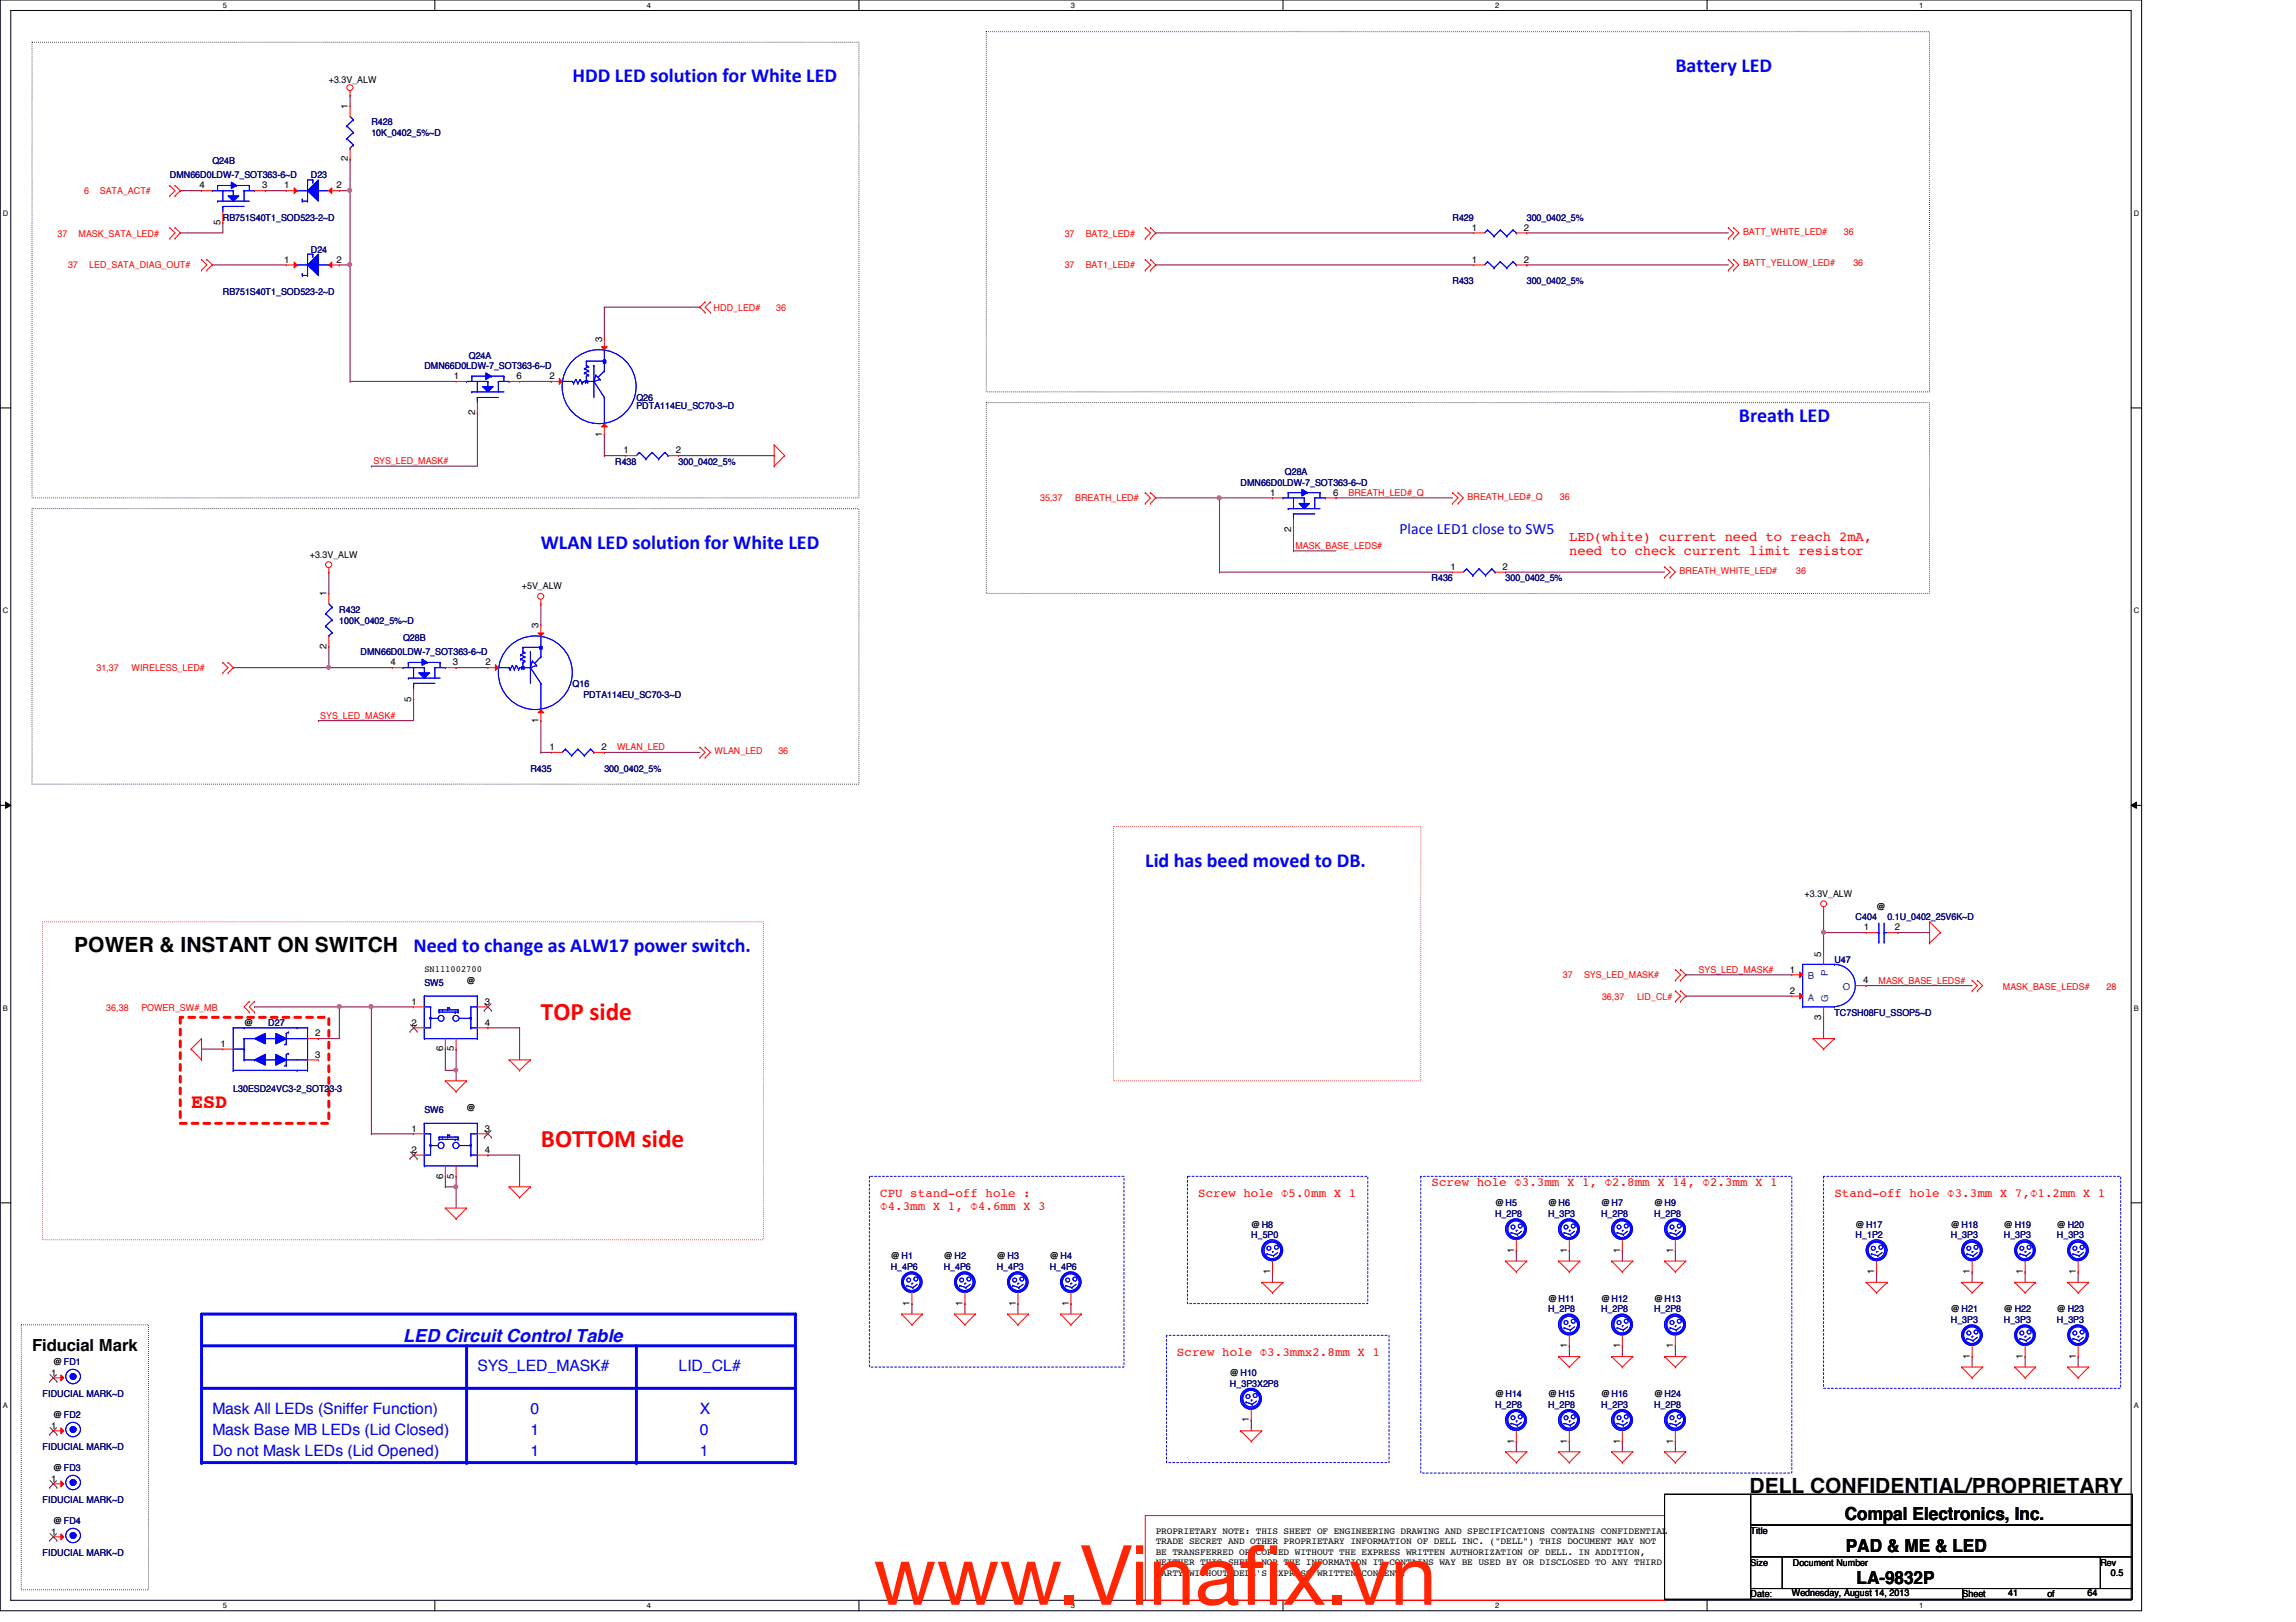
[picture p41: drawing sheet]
<svg xmlns="http://www.w3.org/2000/svg" width="297mm" height="210mm" viewBox="0 0 297 210" stroke-linecap="round" stroke-linejoin="round" font-family="sans-serif">
<defs><g id="words">
<g font-size="10.6" fill="#ff2600">
<text x="113" y="207.7">www.Vinaf</text>
<text x="160.4" y="207.7">ix.vn</text>
</g>
<g font-size="3.3" fill="#f00">
<text x="70" y="132">TOP side</text>
<text x="70" y="148.5">BOTTOM side</text>
</g>
<g font-size="2.7">
<text x="9.6" y="123.2">POWER &amp; INSTANT ON SWITCH</text>
<text x="226.4" y="193.2">DELL CONFIDENTIAL/PROPRIETARY</text>
</g>
<g font-size="2.6" fill="#00f">
<text x="74.1" y="10.7">HDD LED solution for White LED</text>
<text x="216.7" y="9.3">Battery LED</text>
<text x="225" y="54.6">Breath LED</text>
<text x="70" y="71">WLAN LED solution for White LED</text>
<text x="148.2" y="112.2">Lid has beed moved to DB.</text>
<text x="53.5" y="123.1">Need to change as ALW17 power switch.</text>
</g>
<text font-size="2.6" fill="#f00" x="24.7" y="143.4">ESD</text>
<text font-size="2.3" fill="#00f" x="52.2" y="173.6">LED Circuit Control Table</text>
<g font-size="2.3">
<text x="238.7" y="196.6">Compal Electronics, Inc.</text>
<text x="238.8" y="200.9">PAD &amp; ME &amp; LED</text>
<text x="240.2" y="205">LA-9832P</text>
</g>
<text font-size="2.2" x="4.1" y="174.8">Fiducial Mark</text>
<g font-size="2" fill="#00f">
<text x="181.1" y="69.1">Place LED1 close to SW5</text>
<text x="61.8" y="177.5">SYS_LED_MASK#</text>
<text x="87.8" y="177.5">LID_CL#</text>
<text x="27.5" y="182.9">Mask All LEDs (Sniffer Function)</text>
<text x="27.5" y="185.7">Mask Base MB LEDs (Lid Closed)</text>
<text x="68.6" y="182.9">0</text>
<text x="68.6" y="185.7">1</text>
<text x="90.5" y="185.7">0</text>
<text x="90.5" y="182.9">X</text>
<text x="27.5" y="188.4">Do not Mask LEDs (Lid Opened)</text>
<text x="68.6" y="188.4">1</text>
<text x="90.5" y="188.4">1</text>
</g>
<g font-size="1.8" fill="#f00">
<text x="203" y="70">LED(white) current need to reach 2mA,</text>
<text x="203" y="71.9">need to check current limit resistor</text>
</g>
<g font-size="1.6" fill="#f00">
<text x="113.9" y="154.9">CPU stand-off hole :</text>
<text x="155" y="154.9">Screw hole Φ5.0mm X 1</text>
<text x="185.2" y="153.5">Screw hole Φ3.3mm X 1, Φ2.8mm X 14, Φ2.3mm X 1</text>
<text x="237.3" y="154.9">Stand-off hole Φ3.3mm X 7,Φ1.2mm X 1</text>
<text x="113.9" y="156.5">Φ4.3mm X 1, Φ4.6mm X 3</text>
<text x="152.3" y="175.4">Screw hole Φ3.3mmx2.8mm X 1</text>
</g>
<g font-size="1.2">
<text x="42.5" y="10.7">+3.3V_ALW</text>
<text x="45" y="14.1" transform="rotate(-90 45 14.1)">1</text>
<text x="45" y="20.8" transform="rotate(-90 45 20.8)">2</text>
<text x="25.8" y="24.4">4</text>
<text x="28.5" y="29.1" transform="rotate(-90 28.5 29.1)">5</text>
<text x="33.9" y="24.4">3</text>
<text x="36.8" y="24.4">1</text>
<text x="43.5" y="24.4">2</text>
<text x="190.4" y="29.8">1</text>
<text x="197.1" y="29.8">2</text>
<text x="36.8" y="34">1</text>
<text x="43.5" y="34">2</text>
<text x="190.4" y="34">1</text>
<text x="197.1" y="34">2</text>
<text x="77.9" y="44.3" transform="rotate(-90 77.9 44.3)">3</text>
<text x="58.7" y="49.1">1</text>
<text x="61.5" y="53.8" transform="rotate(-90 61.5 53.8)">2</text>
<text x="66.8" y="49.1">6</text>
<text x="71.1" y="49.1">2</text>
<text x="77.9" y="56.5" transform="rotate(-90 77.9 56.5)">1</text>
<text x="80.7" y="58.7">1</text>
<text x="87.4" y="58.7">2</text>
<text x="164.3" y="64.1">1</text>
<text x="172.5" y="64.1">6</text>
<text x="167" y="68.8" transform="rotate(-90 167 68.8)">2</text>
<text x="40.1" y="72.2">+3.3V_ALW</text>
<text x="42.2" y="77.2" transform="rotate(-90 42.2 77.2)">1</text>
<text x="67.5" y="76.3">+5V_ALW</text>
<text x="187.7" y="73.7">1</text>
<text x="194.4" y="73.7">2</text>
<text x="42.2" y="83.9" transform="rotate(-90 42.2 83.9)">2</text>
<text x="69.7" y="81.3" transform="rotate(-90 69.7 81.3)">3</text>
<text x="50.5" y="86.1">4</text>
<text x="58.6" y="86.1">3</text>
<text x="62.8" y="86.1">2</text>
<text x="53.2" y="90.8" transform="rotate(-90 53.2 90.8)">5</text>
<text x="69.7" y="93.5" transform="rotate(-90 69.7 93.5)">1</text>
<text x="71.1" y="97.1">1</text>
<text x="77.8" y="97.1">2</text>
<text x="233.5" y="116.1">+3.3V_ALW</text>
<text x="242.8" y="117.7">@</text>
<text x="54.9" y="125.8">SN111002700</text>
<text x="231.6" y="125.9">1</text>
<text x="235.6" y="123.8" transform="rotate(-90 235.6 123.8)">5</text>
<text x="241.1" y="120.4">1</text>
<text x="245.1" y="120.4">2</text>
<text x="53.3" y="130">1</text>
<text x="60.4" y="127.3">@</text>
<text x="62.7" y="130">3</text>
<text x="231.6" y="128.6">2</text>
<text x="235.6" y="132" transform="rotate(-90 235.6 132)">3</text>
<text x="241" y="127.3">4</text>
<text x="28.5" y="135.5">1</text>
<text x="31.6" y="132.8">@</text>
<text x="40.8" y="134.1">2</text>
<text x="40.8" y="136.9">3</text>
<text x="53.3" y="132.7">2</text>
<text x="57.3" y="136.1" transform="rotate(-90 57.3 136.1)">6</text>
<text x="58.7" y="136.1" transform="rotate(-90 58.7 136.1)">5</text>
<text x="62.7" y="132.7">4</text>
<text x="60.4" y="143.8">@</text>
<text x="53.3" y="149.2">2</text>
<text x="53.3" y="146.4">1</text>
<text x="62.7" y="146.4">3</text>
<text x="62.7" y="149.2">4</text>
<text x="57.3" y="152.5" transform="rotate(-90 57.3 152.5)">6</text>
<text x="58.7" y="152.5" transform="rotate(-90 58.7 152.5)">5</text>
<text x="161.9" y="158.9">@H8</text>
<text x="193.4" y="156.1">@H5</text>
<text x="200.3" y="156.1">@H6</text>
<text x="207.1" y="156.1">@H7</text>
<text x="214" y="156.1">@H9</text>
<text x="240.1" y="158.9">@H17</text>
<text x="252.4" y="158.9">@ H18</text>
<text x="259.2" y="158.9">@ H19</text>
<text x="266.1" y="158.9">@ H20</text>
<text x="115.2" y="163">@ H1</text>
<text x="122.1" y="163">@ H2</text>
<text x="128.9" y="163">@ H3</text>
<text x="135.8" y="163">@ H4</text>
<text x="164.3" y="164.8" transform="rotate(-90 164.3 164.8)">1</text>
<text x="195.9" y="162.1" transform="rotate(-90 195.9 162.1)">1</text>
<text x="202.7" y="162.1" transform="rotate(-90 202.7 162.1)">1</text>
<text x="209.6" y="162.1" transform="rotate(-90 209.6 162.1)">1</text>
<text x="216.4" y="162.1" transform="rotate(-90 216.4 162.1)">1</text>
<text x="242.5" y="164.8" transform="rotate(-90 242.5 164.8)">1</text>
<text x="254.8" y="164.8" transform="rotate(-90 254.8 164.8)">1</text>
<text x="261.7" y="164.8" transform="rotate(-90 261.7 164.8)">1</text>
<text x="268.6" y="164.8" transform="rotate(-90 268.6 164.8)">1</text>
<text x="117.7" y="169" transform="rotate(-90 117.7 169)">1</text>
<text x="124.5" y="169" transform="rotate(-90 124.5 169)">1</text>
<text x="131.4" y="169" transform="rotate(-90 131.4 169)">1</text>
<text x="138.3" y="169" transform="rotate(-90 138.3 169)">1</text>
<text x="200.3" y="168.4">@H11</text>
<text x="207.1" y="168.4">@H12</text>
<text x="214" y="168.4">@H13</text>
<text x="252.4" y="169.8">@ H21</text>
<text x="259.2" y="169.8">@ H22</text>
<text x="266.1" y="169.8">@ H23</text>
<text x="6.6" y="178">1</text>
<text x="6.9" y="176.7">@FD1</text>
<text x="159.1" y="178.1">@H10</text>
<text x="202.7" y="174.5" transform="rotate(-90 202.7 174.5)">1</text>
<text x="209.6" y="174.5" transform="rotate(-90 209.6 174.5)">1</text>
<text x="216.4" y="174.5" transform="rotate(-90 216.4 174.5)">1</text>
<text x="254.8" y="175.8" transform="rotate(-90 254.8 175.8)">1</text>
<text x="261.7" y="175.8" transform="rotate(-90 261.7 175.8)">1</text>
<text x="268.6" y="175.8" transform="rotate(-90 268.6 175.8)">1</text>
<text x="6.6" y="184.9">1</text>
<text x="6.9" y="183.6">@FD2</text>
<text x="161.6" y="184.1" transform="rotate(-90 161.6 184.1)">1</text>
<text x="193.4" y="180.8">@H14</text>
<text x="200.3" y="180.8">@H15</text>
<text x="207.1" y="180.8">@H16</text>
<text x="214" y="180.8">@H24</text>
<text x="6.6" y="191.7">1</text>
<text x="6.9" y="190.4">@FD3</text>
<text x="195.9" y="186.8" transform="rotate(-90 195.9 186.8)">1</text>
<text x="202.7" y="186.8" transform="rotate(-90 202.7 186.8)">1</text>
<text x="209.6" y="186.8" transform="rotate(-90 209.6 186.8)">1</text>
<text x="216.4" y="186.8" transform="rotate(-90 216.4 186.8)">1</text>
<text x="6.9" y="197.3">@FD4</text>
<text x="6.6" y="198.6">1</text>
<text x="149.5" y="198.5">PROPRIETARY NOTE: THIS SHEET OF ENGINEERING DRAWING AND SPECIFICATIONS CONTAINS CONFIDENTIAL</text>
<text x="149.5" y="199.9">TRADE SECRET AND OTHER PROPRIETARY INFORMATION OF DELL INC. (&quot;DELL&quot;) THIS DOCUMENT MAY NOT</text>
<text x="149.5" y="201.2">BE TRANSFERRED OR COPIED WITHOUT THE EXPRESS WRITTEN AUTHORIZATION OF DELL. IN ADDITION,</text>
<text x="149.5" y="202.6">NEITHER THIS SHEET NOR THE INFORMATION IT CONTAINS WAY BE USED BY OR DISCLOSED TO ANY THIRD</text>
<text x="149.5" y="203.9">PARTY WITHOUT DELL'S EXPRESS WRITTEN CONSENT.</text>
<text x="226.5" y="198.5">Title</text>
<text x="226.5" y="202.6">Size</text>
<text x="231.9" y="202.6">Document Number</text>
<text x="271.7" y="202.6">Rev</text>
<text x="226.5" y="206.7">Date:</text>
<text x="231.8" y="206.6">Wednesday, August 14, 2013</text>
<text x="253.9" y="206.7">Sheet</text>
<text x="259.8" y="206.6">41</text>
<text x="264.9" y="206.7">of</text>
<text x="270.1" y="206.6">64</text>
<text x="273.1" y="204">0.5</text>
</g>
<g font-size="1.2" fill="#000080">
<text x="48" y="16.2">R428</text>
<text x="48" y="17.6">10K_0402_5%~D</text>
<text x="22" y="23.1">DMN66D0LDW-7_SOT363-6~D</text>
<text x="27.5" y="21.2">Q24B</text>
<text x="40.2" y="23.1">D23</text>
<text x="28.8" y="28.6">RB751S40T1_SOD523-2~D</text>
<text x="187.9" y="28.6">R429</text>
<text x="197.5" y="28.6">300_0402_5%</text>
<text x="40.2" y="32.7">D24</text>
<text x="28.8" y="38.1">RB751S40T1_SOD523-2~D</text>
<text x="187.9" y="36.8">R433</text>
<text x="197.5" y="36.8">300_0402_5%</text>
<text x="54.9" y="47.8">DMN66D0LDW-7_SOT363-6~D</text>
<text x="60.7" y="46.4">Q24A</text>
<text x="82.3" y="51.9">Q26</text>
<text x="82.3" y="53">PDTA114EU_SC70-3~D</text>
<text x="79.6" y="60.1">R438</text>
<text x="87.8" y="60.1">300_0402_5%</text>
<text x="160.5" y="62.9">DMN66D0LDW-7_SOT363-6~D</text>
<text x="166.2" y="61.5">Q28A</text>
<text x="185.2" y="75.2">R436</text>
<text x="194.8" y="75.2">300_0402_5%</text>
<text x="43.9" y="79.3">R432</text>
<text x="43.9" y="80.7">100K_0402_5%~D</text>
<text x="52.2" y="82.9">Q28B</text>
<text x="46.6" y="84.8">DMN66D0LDW-7_SOT363-6~D</text>
<text x="74.1" y="88.9">Q16</text>
<text x="75.5" y="90.3">PDTA114EU_SC70-3~D</text>
<text x="68.6" y="99.9">R435</text>
<text x="78.2" y="99.9">300_0402_5%</text>
<text x="240.1" y="119.1">C404</text>
<text x="244.2" y="119.1">0.1U_0402_25V6K~D</text>
<text x="237.3" y="124.6">U47</text>
<text x="54.9" y="127.6">SW5</text>
<text x="237.3" y="131.4">TC7SH08FU_SSOP5~D</text>
<text x="34.7" y="132.8">D27</text>
<text x="30.2" y="141.3">L30ESD24VC3-2_SOT23-3</text>
<text x="54.9" y="144.1">SW6</text>
<text x="161.9" y="160.2">H_5P0</text>
<text x="193.4" y="157.5">H_2P8</text>
<text x="200.3" y="157.5">H_3P3</text>
<text x="207.1" y="157.5">H_2P8</text>
<text x="214" y="157.5">H_2P8</text>
<text x="240.1" y="160.2">H_1P2</text>
<text x="252.4" y="160.2">H_3P3</text>
<text x="259.2" y="160.2">H_3P3</text>
<text x="266.1" y="160.2">H_3P3</text>
<text x="115.2" y="164.3">H_4P6</text>
<text x="122.1" y="164.3">H_4P6</text>
<text x="128.9" y="164.3">H_4P3</text>
<text x="135.8" y="164.3">H_4P6</text>
<text x="200.3" y="169.8">H_2P8</text>
<text x="207.1" y="169.8">H_2P8</text>
<text x="214" y="169.8">H_2P8</text>
<text x="252.4" y="171.2">H_3P3</text>
<text x="259.2" y="171.2">H_3P3</text>
<text x="266.1" y="171.2">H_3P3</text>
<text x="159.1" y="179.5">H_3P3X2P8</text>
<text x="5.5" y="180.8">FIDUCIAL MARK~D</text>
<text x="193.4" y="182.2">H_2P8</text>
<text x="200.3" y="182.2">H_2P8</text>
<text x="207.1" y="182.2">H_2P3</text>
<text x="214" y="182.2">H_2P8</text>
<text x="5.5" y="187.7">FIDUCIAL MARK~D</text>
<text x="5.5" y="194.5">FIDUCIAL MARK~D</text>
<text x="5.5" y="201.4">FIDUCIAL MARK~D</text>
</g>
<g font-size="1.2" fill="#f00">
<text x="10.9" y="25.1">6</text>
<text x="12.9" y="25.1">SATA_ACT#</text>
<text x="7.4" y="30.6">37</text>
<text x="8.8" y="34.7">37</text>
<text x="10.2" y="30.6">MASK_SATA_LED#</text>
<text x="11.6" y="34.7">LED_SATA_DIAG_OUT#</text>
<text x="137.7" y="30.6">37</text>
<text x="137.7" y="34.7">37</text>
<text x="140.5" y="30.6">BAT2_LED#</text>
<text x="140.5" y="34.7">BAT1_LED#</text>
<text x="225.5" y="30.4">BATT_WHITE_LED#</text>
<text x="225.5" y="34.5">BATT_YELLOW_LED#</text>
<text x="238.5" y="30.4">36</text>
<text x="239.8" y="34.5">36</text>
<text x="92.3" y="40.2">HDD_LED#</text>
<text x="100.4" y="40.2">36</text>
<text x="48.3" y="60.1">SYS_LED_MASK#</text>
<text x="134.6" y="64.9">35,37</text>
<text x="139.1" y="64.9">BREATH_LED#</text>
<text x="174.5" y="64.2">BREATH_LED#_Q</text>
<text x="189.9" y="64.6">BREATH_LED#_Q</text>
<text x="201.8" y="64.6">36</text>
<text x="167.6" y="71">MASK_BASE_LEDS#</text>
<text x="217.3" y="74.3">BREATH_WHITE_LED#</text>
<text x="232.4" y="74.3">36</text>
<text x="12.5" y="86.9">31,37</text>
<text x="17" y="86.9">WIRELESS_LED#</text>
<text x="41.4" y="93">SYS_LED_MASK#</text>
<text x="79.8" y="97.1">WLAN_LED</text>
<text x="92.5" y="97.5">WLAN_LED</text>
<text x="100.7" y="97.5">36</text>
<text x="219.7" y="125.9">SYS_LED_MASK#</text>
<text x="13.8" y="130.9">36,38</text>
<text x="18.3" y="130.9">POWER_SW#_MB</text>
<text x="202.2" y="126.6">37</text>
<text x="204.9" y="126.6">SYS_LED_MASK#</text>
<text x="207.3" y="129.4">36,37</text>
<text x="211.8" y="129.4">LID_CL#</text>
<text x="243" y="127.3">MASK_BASE_LEDS#</text>
<text x="259.1" y="128.1">MASK_BASE_LEDS#</text>
<text x="272.5" y="128.1">28</text>
</g>
<g font-size="1.2" fill="#004080">
<text x="233.9" y="126.7">B</text>
<text x="233.9" y="129.5">A</text>
<text x="236.5" y="129.6" transform="rotate(-90 236.5 129.6)">G</text>
<text x="236.5" y="126.3" transform="rotate(-90 236.5 126.3)">P</text>
<text x="238.4" y="128.1">O</text>
</g>
<g font-size="1">
<text x="28.8" y="1">5</text>
<text x="83.7" y="1">4</text>
<text x="138.6" y="1">3</text>
<text x="193.4" y="1">2</text>
<text x="248.3" y="1">1</text>
<text x=".4" y="27.9">D</text>
<text x="276.1" y="27.9">D</text>
<text x=".4" y="79.4">C</text>
<text x="276.1" y="79.4">C</text>
<text x=".4" y="130.8">B</text>
<text x="276.1" y="130.8">B</text>
<text x=".4" y="182.2">A</text>
<text x="276.1" y="182.2">A</text>
<text x="28.8" y="208.1">5</text>
<text x="83.7" y="208.1">4</text>
<text x="138.6" y="208.1">3</text>
<text x="193.4" y="208.1">2</text>
<text x="248.3" y="208.1">1</text>
</g>
</g></defs>
<path d="M0 0h277.1v208.4h-277.1zM1.4 1.4h274.3v205.7h-274.3z" fill="none" stroke="#000" stroke-width=".13"/>
<g fill="#fff">
<path d="M28.8 .1h.6v1.1h-.6z"/>
<path d="M28.8 207.2h.6v1.1h-.6z"/>
</g>
<path d="M56.3 0v1.4M56.3 207.1v1.3" fill="none" stroke="#000" stroke-width=".13"/>
<g fill="#fff">
<path d="M83.7 .1h.5v1.1h-.5z"/>
<path d="M83.7 207.2h.5v1.1h-.5z"/>
</g>
<path d="M111.1 0v1.4M111.1 207.1v1.3" fill="none" stroke="#000" stroke-width=".13"/>
<g fill="#fff">
<path d="M138.6 .1h.5v1.1h-.5z"/>
<path d="M138.6 207.2h.5v1.1h-.5z"/>
</g>
<path d="M166 0v1.4M166 207.1v1.3" fill="none" stroke="#000" stroke-width=".13"/>
<g fill="#fff">
<path d="M193.4 .1h.6v1.1h-.6z"/>
<path d="M193.4 207.2h.6v1.1h-.6z"/>
</g>
<path d="M220.8 0v1.4M220.8 207.1v1.3" fill="none" stroke="#000" stroke-width=".13"/>
<g fill="#fff">
<path d="M248.3 .1h.5v1.1h-.5z"/>
<path d="M248.3 207.2h.5v1.1h-.5z"/>
<path d="M.4 27.1h.7v1.1h-.7z"/>
<path d="M276.1 27.1h.7v1.1h-.7z"/>
<path d="M.4 78.5h.7v1.1h-.7z"/>
<path d="M276.1 78.5h.7v1.1h-.7z"/>
</g>
<path d="M0 52.8h1.4M275.7 52.8h1.4" fill="none" stroke="#000" stroke-width=".13"/>
<g fill="#fff">
<path d="M.4 129.9h.6v1.1h-.6z"/>
<path d="M276.1 129.9h.6v1.1h-.6z"/>
</g>
<path d="M0 104.2h1.4M.7 103.8l.7 .4-.7 .4zM275.7 104.2l.7-.4v.8zM275.7 104.2h1.4" fill="none" stroke="#000" stroke-width=".13"/>
<path d="M.7 103.8l.7 .4-.7 .4zM275.7 104.2l.7-.4v.8z" fill="#000"/>
<g fill="#fff">
<path d="M.4 181.4h.6v1.1h-.6z"/>
<path d="M276.1 181.4h.6v1.1h-.6z"/>
</g>
<path d="M0 155.7h1.4M275.7 155.7h1.4" fill="none" stroke="#000" stroke-width=".13"/>
<path d="M148.2 196.1h67.1v11h-67.1z" fill="none" stroke="#f00" stroke-width=".13"/>
<path d="M26.1 174.2h76.8" fill="none" stroke="#00f" stroke-width=".38"/>
<circle cx="102.9" cy="174.2" r=".19" fill="#00f"/>
<path d="M26.1 170.1h76.8" fill="none" stroke="#00f" stroke-width=".38"/>
<circle cx="102.9" cy="170.1" r=".19" fill="#00f"/>
<path d="M26.1 179.7h76.8" fill="none" stroke="#00f" stroke-width=".38"/>
<circle cx="102.9" cy="179.7" r=".19" fill="#00f"/>
<path d="M60.4 174.2v15.1" fill="none" stroke="#00f" stroke-width=".38"/>
<circle cx="60.4" cy="189.3" r=".19" fill="#00f"/>
<path d="M82.3 174.2v15.1" fill="none" stroke="#00f" stroke-width=".38"/>
<circle cx="82.3" cy="189.3" r=".19" fill="#00f"/>
<path d="M102.9 170.1v19.2" fill="none" stroke="#00f" stroke-width=".38"/>
<circle cx="102.9" cy="189.3" r=".19" fill="#00f"/>
<path d="M26.1 170.1v19.2" fill="none" stroke="#00f" stroke-width=".38"/>
<circle cx="26.1" cy="189.3" r=".19" fill="#00f"/>
<path d="M26.1 189.3h76.8" fill="none" stroke="#00f" stroke-width=".38"/>
<circle cx="102.9" cy="189.3" r=".19" fill="#00f"/>
<path d="M4.1 5.5h107v58.9h-107zM127.6 4.1h122v46.6h-122zM127.6 52.1h122v24.7h-122zM4.1 65.8h107v35.7h-107zM2.7 171.4h16.5v34.3h-16.5z" fill="none" stroke="#000" stroke-width=".13" stroke-dasharray="0 .3"/>
<path d="M5.5 119.3h93.3v41.1h-93.3zM144.1 107h39.7v32.9h-39.7z" fill="none" stroke="#f00" stroke-width=".13" stroke-dasharray="0 .3"/>
<path d="M23.3 131.7h19.2v13.7h-19.2z" fill="none" stroke="#f00" stroke-width=".38" stroke-dasharray=".8 .8"/>
<path d="M112.5 152.2h32.9v24.7h-32.9zM153.6 152.2h23.3v16.5h-23.3zM183.8 152.2h48v38.4h-48zM235.9 152.2h38.5v27.5h-38.5zM150.9 172.8h28.8v16.5h-28.8z" fill="none" stroke="#00f" stroke-width=".13" stroke-dasharray=".3 .3"/>
<path d="M167.3 71.3h.1M167.3 71.3h5.5M172.8 64.4h.1M172.8 64.4h15.1M194.8 74h.1M194.8 74h20.5M235.9 120.7h.1M235.9 120.7v2.7M241.4 127.6h.1M241.4 127.6h13.7" fill="none" stroke="#800040" stroke-width=".13"/>
<circle cx="235.9" cy="120.7" r=".26" fill="#f0f"/>
<circle cx="235.9" cy="120.7" r=".26" fill="none" stroke="#f0f" stroke-width=".13"/>
<g fill="none" stroke="#800040" stroke-width=".13">
<path d="M42.5 74h.1M42.5 74v2.8M70 78.1h.1M70 78.1v2.8M157.8 64.4h.1M157.8 64.4h6.8M167.3 68.6h.1M167.3 68.6v2.7M30.2 86.4h.1M30.2 86.4h20.6M41.2 93.3h.1M42.5 83.7h.1"/>
<path d="M42.5 86.4h.1M42.5 83.7v2.7M53.5 90.5h.1M53.5 90.5v2.8h-12.3M59 86.4h.1M59 86.4h4.1M70 97.4h.1M70 93.3h.1M70 97.4h1.3M70 93.3v4.1M78.2 97.4h.1M78.2 97.4h12.3"/>
<path d="M235.9 117.9h.1M235.9 117.9v2.8M218.1 128.9h.1M218.1 126.2h.1M218.1 128.9h13.7M218.1 126.2h13.7M235.9 131.7h.1M235.9 120.7h.1M235.9 131.7v2.7M235.9 120.7h5.5M245.5 120.7h.1M245.5 120.7h4.1"/>
</g>
<path d="M42.3 86.2l.2-.1 .2 .1v.3l-.2 .1-.2-.1z" fill-rule="evenodd" fill="#f0f"/>
<path d="M42.3 86.2l.2-.1 .2 .1v.3l-.2 .1-.2-.1z" fill="none" stroke="#f0f" stroke-width=".13"/>
<g fill="none" stroke="#800040" stroke-width=".13">
<path d="M45.3 12.3h.1M45.3 12.3v1.4M23.3 30.1h.1M27.5 34.3h.1M27.5 34.3h9.5M28.8 28.8h.1M28.8 28.8v1.3h-5.5M34.3 24.7h.1M34.3 24.7h2.7M43.9 34.3h.1M43.9 34.3h1.4M45.3 20.6h.1"/>
<path d="M45.3 20.6v4.1M149.5 30.1h.1M149.5 30.1h41.2M197.5 30.1h.1M197.5 34.3h.1M197.5 30.1h26.1M197.5 34.3h26.1M157.8 64.4h.1M157.8 64.4v9.6"/>
</g>
<circle cx="157.7" cy="64.4" r=".26" fill="#f0f"/>
<circle cx="157.7" cy="64.4" r=".26" fill="none" stroke="#f0f" stroke-width=".13"/>
<path d="M149.5 64.4h.1M149.5 64.4h8.3M157.8 74h.1M157.8 74h30.1M43.9 130.3h.1M43.9 130.3h4.1" fill="none" stroke="#800040" stroke-width=".13"/>
<circle cx="43.9" cy="130.3" r=".26" fill="#f0f"/>
<circle cx="43.9" cy="130.3" r=".26" fill="none" stroke="#f0f" stroke-width=".13"/>
<path d="M45.3 34.3h.1M45.3 24.7h.1M45.3 24.7v24.7M45.3 49.4h.1M45.3 49.4h13.7M26.1 135.8h.1M26.1 135.8h2.7M32.9 130.3h.1M32.9 130.3h11M41.2 134.4h.1M43.9 130.3h.1M43.9 130.3v4.1h-2.7" fill="none" stroke="#800040" stroke-width=".13"/>
<circle cx="45.2" cy="34.2" r=".26" fill="#f0f"/>
<circle cx="45.2" cy="34.2" r=".26" fill="none" stroke="#f0f" stroke-width=".13"/>
<circle cx="45.2" cy="24.6" r=".26" fill="#f0f"/>
<circle cx="45.2" cy="24.6" r=".26" fill="none" stroke="#f0f" stroke-width=".13"/>
<g fill="none" stroke="#800040" stroke-width=".13">
<path d="M23.3 24.7h.1M23.3 24.7h2.8M43.9 24.7h1.4M45.3 24.7h.1M78.2 39.8h.1M78.2 39.8v4.1M78.2 39.8h12.3M90.5 39.8h.1M149.5 34.3h.1M149.5 34.3h41.2M61.8 53.5h.1M61.8 53.5v6.8h-13.8"/>
<path d="M67.2 49.4h4.1M71.3 49.4h.1M78.2 56.2h.1M78.2 59h.1M78.2 56.2v2.8M78.2 59h2.7M87.8 59h12.4M100.2 59h.1M48 60.3h.1M59 138.5h.1M59 138.5v1.4M118 168.7h.1"/>
<path d="M118 168.7v1.4M124.8 168.7h.1M124.8 168.7v1.4M131.7 168.7h.1M131.7 168.7v1.4M138.6 168.7h.1M138.6 168.7v1.4M164.6 164.6h.1M164.6 164.6v1.3M196.2 161.8h.1M196.2 161.8v1.4M203 161.8h.1"/>
<path d="M203 174.2h.1M203 161.8v1.4M203 174.2v1.4M209.9 161.8h.1M209.9 174.2h.1M209.9 161.8v1.4M209.9 174.2v1.4M216.7 161.8h.1M216.7 174.2h.1M216.7 161.8v1.4M216.7 174.2v1.4M242.8 164.6h.1"/>
<path d="M242.8 164.6v1.3M255.1 164.6h.1M255.1 175.6h.1M255.1 164.6v1.3M255.1 175.6v1.3M262 164.6h.1M262 175.6h.1M262 164.6v1.3M262 175.6v1.3M268.9 164.6h.1M268.9 175.6h.1M268.9 164.6v1.3"/>
<path d="M268.9 175.6v1.3M196.2 186.5h.1M196.2 186.5v1.4M203 186.5h.1M203 186.5v1.4M209.9 186.5h.1M209.9 186.5v1.4"/>
</g>
<circle cx="59" cy="138.5" r=".25" fill="#f0f"/>
<circle cx="59" cy="138.5" r=".25" fill="none" stroke="#f0f" stroke-width=".13"/>
<path d="M57.6 135.8h.1M57.6 135.8v2.7h1.4M59 138.5h.1M59 135.8h.1M59 135.8v2.7M63.1 133h.1M63.1 133h4.1M67.2 133h.1M67.2 133v4.2M59 153.6h.1M59 153.6v2.7" fill="none" stroke="#800040" stroke-width=".13"/>
<circle cx="59" cy="153.6" r=".26" fill="#f0f"/>
<circle cx="59" cy="153.6" r=".26" fill="none" stroke="#f0f" stroke-width=".13"/>
<g fill="none" stroke="#800040" stroke-width=".13">
<path d="M48 130.3h.1M48 130.3h5.5M48 130.3v16.4M48 146.7h.1M48 146.7h5.5M57.6 153.6h.1M57.6 153.6h1.4M57.6 152.2v1.4M59 152.2h.1M59 153.6h.1M59 152.2v1.4M63.1 149.5h.1"/>
<path d="M63.1 149.5h4.1M67.2 149.5h.1M67.2 149.5v4.1"/>
</g>
<circle cx="48" cy="130.3" r=".26" fill="#f0f"/>
<circle cx="48" cy="130.3" r=".26" fill="none" stroke="#f0f" stroke-width=".13"/>
<path d="M161.9 183.8h.1M161.9 183.8v1.4M216.7 186.5h.1M216.7 186.5v1.4" fill="none" stroke="#800040" stroke-width=".13"/>
<g fill="none" stroke="#f00" stroke-width=".13">
<path d="M45.3 12.3h.1M45.3 11.8v.5M22 25.4h.1M22 24h.1M22 30.9h.1M22 29.5h.1M22 24l.6 .7-.6 .7M22 29.5l.6 .6-.6 .8M22.6 24h.1M22.6 25.4h.1M22.6 29.5h.1M22.6 30.9h.1"/>
<path d="M22.6 24l.7 .7-.7 .7M22.6 29.5l.7 .6-.7 .8M26.1 35h.1M26.1 33.6h.1M26.1 33.6l.7 .7-.7 .7M26.8 33.6h.1M26.8 35h.1M26.8 33.6l.7 .7-.7 .7M91.2 39.1h.1M91.2 39.1l-.7 .7 .7 .6M91.9 39.1h.1M91.9 39.1l-.7 .7 .7 .6"/>
<path d="M148.2 30.9h.1M148.2 29.5h.1M148.2 35h.1M148.2 33.6h.1M148.2 29.5l.6 .6-.6 .8M148.2 33.6l.6 .7-.6 .7M148.8 29.5h.1M148.8 30.9h.1M148.8 33.6h.1M148.8 35h.1M148.8 29.5l.7 .6-.7 .8M148.8 33.6l.7 .7-.7 .7"/>
<path d="M223.6 29.5h.1M223.6 30.9h.1M223.6 33.6h.1M223.6 35h.1M223.6 29.5l.7 .6-.7 .8M223.6 33.6l.7 .7-.7 .7M224.3 29.5h.1M224.3 30.9h.1M224.3 33.6h.1M224.3 35h.1M224.3 29.5l.7 .6-.7 .8M224.3 33.6l.7 .7-.7 .7"/>
<path d="M91.2 40.4h.1M91.9 40.4h.1M100.2 57.6h.1M100.2 57.6v2.7M100.2 57.6l1.3 1.4M101.5 59h.1M101.5 59l-1.3 1.3M42.5 74h.1M42.5 73.5v.5M70 78.1h.1M70 77.6v.5M100.2 60.3h.1"/>
<path d="M148.2 65.2h.1M148.2 63.8h.1M148.2 63.8l.6 .6-.6 .8M148.8 63.8h.1M148.8 65.2h.1M148.8 63.8l.7 .6-.7 .8M187.9 63.8h.1M187.9 65.2h.1M187.9 74h.1M187.9 63.8l.7 .6-.7 .8M187.9 74h1.4M188.6 63.8h.1"/>
<path d="M188.6 65.2h.1M188.6 63.8l.7 .6-.7 .8M193.4 74h1.4M194.8 74h.1M215.3 73.4h.1M215.3 74.7h.1M215.3 73.4l.8 .6-.8 .7M216.1 73.4h.1M216.1 74.7h.1M216.1 73.4l.6 .6-.6 .7M28.8 87.1h.1M28.8 85.7h.1"/>
<path d="M28.8 85.7l.7 .7-.7 .7M29.5 85.7h.1M29.5 87.1h.1M29.5 85.7l.7 .7-.7 .7M71.3 97.4h.1M71.3 97.4h1.4M76.8 97.4h1.4M78.2 97.4h.1M90.5 96.7h.1M90.5 98h.1M90.5 96.7l.7 .7-.7 .6M91.2 96.7h.1"/>
<path d="M91.2 98h.1M91.2 96.7l.7 .7-.7 .6M235.9 117.9h.1M235.9 117.4v.5M249.6 119.3h.1M249.6 119.3v2.7M249.6 119.3l1.4 1.4M24.7 135.8h.1M24.7 135.8l1.4 1.4M26.1 137.2h.1M26.1 134.4h.1M26.1 134.4v2.8"/>
<path d="M26.1 134.4l-1.4 1.4M32.3 129.6h.1M32.3 131h.1M32.3 129.6l-.7 .7 .7 .7M32.9 129.6h.1M32.9 131h.1M32.9 129.6l-.6 .7 .6 .7M57.6 139.9h.1M57.6 139.9h2.8M57.6 139.9l1.4 1.4M60.4 139.9h.1M60.4 139.9l-1.4 1.4"/>
<path d="M65.9 137.2h.1M65.9 137.2h2.7M65.9 137.2l1.3 1.3M67.2 138.5h.1M68.6 137.2h.1M68.6 137.2l-1.4 1.3M216.7 126.9h.1M216.7 125.5h.1M216.7 129.6h.1M216.7 128.2h.1M216.7 125.5l.7 .7-.7 .7M216.7 128.2l.7 .7-.7 .7"/>
<path d="M217.4 125.5h.1M217.4 126.9h.1M217.4 128.2h.1M217.4 129.6h.1M217.4 125.5l.7 .7-.7 .7M217.4 128.2l.7 .7-.7 .7M234.6 134.4h.1M234.6 134.4h2.7M234.6 134.4l1.3 1.4M235.9 135.8h.1M237.3 134.4h.1M237.3 134.4l-1.4 1.4"/>
<path d="M249.6 122h.1M251 120.7h.1M251 120.7l-1.4 1.3M255.1 126.9h.1M255.1 128.2h.1M255.1 126.9l.7 .7-.7 .6M255.8 126.9h.1M255.8 128.2h.1M255.8 126.9l.7 .7-.7 .6M57.6 156.3h.1M57.6 156.3h2.8M57.6 156.3l1.4 1.4"/>
<path d="M59 141.3h.1M59 157.7h.1M60.4 156.3h.1M60.4 156.3l-1.4 1.4M65.9 153.6h.1M65.9 153.6h2.7M65.9 153.6l1.3 1.4M67.2 155h.1M68.6 153.6h.1M68.6 153.6l-1.4 1.4M116.6 170.1h.1M116.6 170.1h2.7"/>
<path d="M116.6 170.1l1.4 1.3M118 171.4h.1M119.3 170.1h.1M119.3 170.1l-1.3 1.3M123.5 170.1h.1M123.5 170.1h2.7M123.5 170.1l1.3 1.3M124.8 171.4h.1M126.2 170.1h.1M126.2 170.1l-1.4 1.3M130.3 170.1h.1M130.3 170.1h2.8"/>
<path d="M130.3 170.1l1.4 1.3M131.7 171.4h.1M133.1 170.1h.1M133.1 170.1l-1.4 1.3M137.2 170.1h.1M137.2 170.1h2.7M137.2 170.1l1.4 1.3M138.6 171.4h.1M138.6 168.7h.1M138.6 167.3v1.4M139.9 170.1h.1M139.9 170.1l-1.3 1.3"/>
<path d="M163.2 165.9h.1M163.2 165.9h2.8M163.2 165.9l1.4 1.4M164.6 167.3h.1M166 165.9h.1M166 165.9l-1.4 1.4M194.8 163.2h.1M194.8 163.2h2.7M194.8 163.2l1.4 1.4M196.2 164.6h.1M197.5 163.2h.1M197.5 163.2l-1.3 1.4"/>
<path d="M201.6 163.2h.1M201.6 175.6h.1M201.6 163.2h2.8M201.6 163.2l1.4 1.4M201.6 175.6h2.8M201.6 175.6l1.4 1.3M203 164.6h.1M203 176.9h.1M204.4 163.2h.1M204.4 175.6h.1M204.4 163.2l-1.4 1.4M204.4 175.6l-1.4 1.3"/>
<path d="M208.5 163.2h.1M208.5 175.6h.1M208.5 163.2h2.7M208.5 163.2l1.4 1.4M208.5 175.6h2.7M208.5 175.6l1.4 1.3M209.9 164.6h.1M209.9 176.9h.1M211.2 163.2h.1M211.2 175.6h.1M211.2 163.2l-1.3 1.4M211.2 175.6l-1.3 1.3"/>
<path d="M215.3 163.2h.1M215.3 175.6h.1M215.3 163.2h2.8M215.3 163.2l1.4 1.4M215.3 175.6h2.8M215.3 175.6l1.4 1.3M216.7 164.6h.1M216.7 176.9h.1M218.1 163.2h.1M218.1 175.6h.1M218.1 163.2l-1.4 1.4M218.1 175.6l-1.4 1.3"/>
<path d="M241.4 165.9h.1M241.4 165.9h2.8M241.4 165.9l1.4 1.4M242.8 167.3h.1M244.2 165.9h.1M244.2 165.9l-1.4 1.4M253.8 165.9h.1M253.8 176.9h.1M253.8 165.9h2.7M253.8 165.9l1.3 1.4M253.8 176.9h2.7M253.8 176.9l1.3 1.4"/>
<path d="M255.1 167.3h.1M255.1 178.3h.1M256.5 165.9h.1M256.5 176.9h.1M256.5 165.9l-1.4 1.4M256.5 176.9l-1.4 1.4M260.6 165.9h.1M260.6 176.9h.1M260.6 165.9h2.8M260.6 165.9l1.4 1.4M260.6 176.9h2.8M260.6 176.9l1.4 1.4"/>
<path d="M262 167.3h.1M262 178.3h.1M263.4 165.9h.1M263.4 176.9h.1M263.4 165.9l-1.4 1.4M263.4 176.9l-1.4 1.4M267.5 165.9h.1M267.5 176.9h.1M267.5 165.9h2.7M267.5 165.9l1.4 1.4M267.5 176.9h2.7M267.5 176.9l1.4 1.4"/>
<path d="M268.9 167.3h.1M268.9 178.3h.1M268.9 164.6h.1M268.9 163.2v1.4M270.2 165.9h.1M270.2 176.9h.1M270.2 165.9l-1.3 1.4M270.2 176.9l-1.3 1.4M160.5 185.2h.1M160.5 185.2h2.7M160.5 185.2l1.4 1.3M161.9 186.5h.1"/>
<path d="M163.2 185.2h.1M163.2 185.2l-1.3 1.3M194.8 187.9h.1M194.8 187.9h2.7M194.8 187.9l1.4 1.4M196.2 189.3h.1M197.5 187.9h.1M197.5 187.9l-1.3 1.4M201.6 187.9h.1M201.6 187.9h2.8M201.6 187.9l1.4 1.4M203 189.3h.1"/>
<path d="M204.4 187.9h.1M204.4 187.9l-1.4 1.4M208.5 187.9h.1M208.5 187.9h2.7M208.5 187.9l1.4 1.4M209.9 189.3h.1M211.2 187.9h.1M211.2 187.9l-1.3 1.4M215.3 187.9h.1M215.3 187.9h2.8M215.3 187.9l1.4 1.4M216.7 189.3h.1"/>
<path d="M218.1 187.9h.1M218.1 187.9l-1.4 1.4"/>
<circle cx="45.3" cy="11.3" r=".39"/>
<circle cx="42.5" cy="73.1" r=".39"/>
<circle cx="70" cy="77.2" r=".39"/>
<circle cx="235.9" cy="117" r=".38"/>
</g>
<path d="M215.3 193.4h11.2v13.6h-11.2zM226.5 193.4h49.3v4h-49.3zM226.5 197.4h49.3v4.1h-49.3zM226.5 201.5h4.1v4.1h-4.1zM226.5 205.6h27.4v1.4h-27.4zM230.6 201.5h41.1v4.1h-41.1zM253.9 205.6h21.9v1.4h-21.9zM271.7 201.5h4.1v4.1h-4.1z" fill="none" stroke="#000" stroke-width=".13"/>
<g fill="none" stroke="#00f" stroke-width=".13">
<path d="M189.7 73.6h.1M189.7 73.6l-.4 .4M189.7 73.6l.8 .9M190.5 74.5h.1M191.3 73.6h.1M191.3 73.6l-.8 .9M191.3 73.6l.9 .9M192.2 74.5h.1M193 73.6h.1M193 73.6l-.8 .9M193 73.6l.4 .4M193.4 74h.1"/>
<path d="M73.1 96.9h.1M73.1 96.9l-.4 .5M73.1 96.9l.9 .9M74 97.8h.1M74.8 96.9h.1M74.8 96.9l-.8 .9M74.8 96.9l.8 .9M75.6 97.8h.1M76.4 96.9h.1M76.4 96.9l-.8 .9M76.4 96.9l.4 .5M76.8 97.4h.1"/>
<path d="M137.9 166.4h.1M137.9 166.4l.8 .2M138.6 166.1h.1M138.7 166.6h.1M139.2 166.2l-.5 .4M268.2 162.3h.1M268.2 162.3l.8 .2M268.9 162h.1M269 162.5h.1M269.5 162.1l-.5 .4"/>
<circle cx="138.1" cy="165.7" r=".26"/>
<circle cx="138.5" cy="165.9" r="1.21"/>
<circle cx="138.5" cy="165.9" r="1.08"/>
<circle cx="138.5" cy="165.9" r="1.33"/>
<circle cx="139.1" cy="165.5" r=".26"/>
<circle cx="268.4" cy="161.5" r=".26"/>
<circle cx="268.8" cy="161.8" r="1.35"/>
<circle cx="268.8" cy="161.8" r="1.21"/>
<circle cx="268.8" cy="161.8" r="1.08"/>
<circle cx="269.4" cy="161.4" r=".26"/>
</g>
<circle cx="9.5" cy="185" r=".39" fill="#00f"/>
<g fill="none" stroke="#00f" stroke-width=".13">
<circle cx="9.5" cy="185" r=".95"/>
<circle cx="9.5" cy="185" r=".39"/>
</g>
<circle cx="9.5" cy="185" r=".39" fill="#00f"/>
<g fill="none" stroke="#00f" stroke-width=".13">
<circle cx="9.5" cy="185" r=".95"/>
<circle cx="9.5" cy="185" r=".39"/>
</g>
<path d="M7.9 184.8l.4 .4-.4 .3z" fill="#f00"/>
<path d="M164.6 164.6h.1M164.6 163.2v1.4M255.1 164.6h.1M255.1 163.2v1.4M6.9 185.2h.1M6.9 185.2h1.4M7.9 184.8l.4 .4-.4 .3z" fill="none" stroke="#f00" stroke-width=".13"/>
<path d="M6.4 185.6h.1M6.5 184.7l.9 .9M7.3 184.7l-.9 .9M7.4 185.6h.1" fill="none" stroke="#804000" stroke-width=".13"/>
<g fill="none" stroke="#00f" stroke-width=".13">
<path d="M163.9 162.3h.1M163.9 162.3l.9 .2M164.6 162h.1M164.6 162h.2M164.8 162.5h.1M165.3 162.1l-.5 .4M254.5 162.3h.1M254.5 162.3l.8 .2M255.1 162h.1M255.1 162h.2M255.3 162.5h.1M255.8 162.1l-.5 .4"/>
<circle cx="164.2" cy="161.5" r=".26"/>
<circle cx="164.6" cy="161.8" r="1.35"/>
<circle cx="164.6" cy="161.8" r="1.22"/>
<circle cx="164.6" cy="161.8" r="1.08"/>
<circle cx="165.1" cy="161.4" r=".26"/>
<circle cx="254.7" cy="161.5" r=".26"/>
<circle cx="255.1" cy="161.8" r="1.35"/>
<circle cx="255.1" cy="161.8" r="1.21"/>
<circle cx="255.1" cy="161.8" r="1.08"/>
<circle cx="255.6" cy="161.4" r=".26"/>
</g>
<circle cx="9.5" cy="191.8" r=".39" fill="#00f"/>
<g fill="none" stroke="#00f" stroke-width=".13">
<circle cx="9.5" cy="191.9" r=".95"/>
<circle cx="9.5" cy="191.8" r=".39"/>
</g>
<circle cx="9.5" cy="191.8" r=".39" fill="#00f"/>
<g fill="none" stroke="#00f" stroke-width=".13">
<circle cx="9.5" cy="191.9" r=".95"/>
<circle cx="9.5" cy="191.8" r=".39"/>
</g>
<path d="M7.9 191.6l.4 .4-.4 .4z" fill="#f00"/>
<path d="M80.9 59h.1M80.9 59h1.4M86.4 59h1.4M87.8 59h.1M203 161.8h.1M203 160.4v1.4M6.9 192h.1M6.9 192h1.4M7.9 191.6l.4 .4-.4 .4zM209.9 186.5h.1M209.9 185.2v1.3" fill="none" stroke="#f00" stroke-width=".13"/>
<path d="M6.4 192.5h.1M6.5 191.6l.9 .9M7.3 191.6l-.9 .9M7.4 192.5h.1" fill="none" stroke="#804000" stroke-width=".13"/>
<g fill="none" stroke="#00f" stroke-width=".13">
<path d="M82.7 58.5h.1M82.7 58.5l-.4 .5M82.7 58.5l.9 .9M83.6 59.4h.1M84.4 58.5h.1M84.4 58.5l-.8 .9M84.4 58.5l.8 .9M85.2 59.4h.1M86 58.5h.1M86 58.5l-.8 .9M86 58.5l.4 .5M86.4 59h.1"/>
<path d="M202.3 159.5h.1M202.3 159.5l.9 .3M203 159.2h.1M203 159.2h.2M203.2 159.8h.1M203.7 159.3l-.5 .5M209.2 184.2h.1M209.2 184.2l.8 .2M209.9 183.9h.1M210 184.4h.1M210.6 184.1l-.6 .3"/>
<circle cx="202.6" cy="158.8" r=".26"/>
<circle cx="203" cy="159.1" r="1.34"/>
<circle cx="203" cy="159.1" r="1.21"/>
<circle cx="203" cy="159.1" r="1.08"/>
<circle cx="203.5" cy="158.7" r=".26"/>
<circle cx="209.5" cy="183.5" r=".26"/>
<circle cx="209.8" cy="183.8" r="1.35"/>
<circle cx="209.9" cy="183.7" r="1.21"/>
<circle cx="209.9" cy="183.7" r="1.08"/>
<circle cx="210.4" cy="183.3" r=".26"/>
</g>
<circle cx="9.5" cy="178.1" r=".39" fill="#00f"/>
<g fill="none" stroke="#00f" stroke-width=".13">
<circle cx="9.5" cy="178.1" r=".95"/>
<circle cx="9.5" cy="178.1" r=".39"/>
</g>
<circle cx="9.5" cy="178.1" r=".39" fill="#00f"/>
<g fill="none" stroke="#00f" stroke-width=".13">
<circle cx="9.5" cy="178.1" r=".95"/>
<circle cx="9.5" cy="178.1" r=".39"/>
</g>
<path d="M7.9 177.9l.4 .4-.4 .4z" fill="#f00"/>
<path d="M6.9 178.3h.1M6.9 178.3h1.4M7.9 177.9l.4 .4-.4 .4z" fill="none" stroke="#f00" stroke-width=".13"/>
<path d="M6.4 178.8h.1M6.5 177.9l.9 .9M7.3 177.9l-.9 .9M7.4 178.8h.1" fill="none" stroke="#804000" stroke-width=".13"/>
<path d="M52.2 86.4h.1M52.2 86.4h2.7M52.8 87.8h.1M52.8 87.8h4.1M53.5 88.4h.1M53.5 86.4h.1M53.5 86.4v1.4M53.5 88.4v.8M56.3 86.4h.1M56.3 86.4h1.3M56.3 86.4v1.4M57.6 86.4h.1" fill="none" stroke="#00f" stroke-width=".13"/>
<path d="M54.2 87.1h1.4l-.7 .7z" fill="#00f"/>
<path d="M52.8 85.7h.1M52.8 85.7v.7M53.5 88.4h.1M53.5 88.4h2.8M54.2 87.1h1.4l-.7 .7zM54.9 86.4h.1M54.9 86.4v.7M56.9 85.7h.1M56.9 85.7v.7" fill="none" stroke="#00f" stroke-width=".13"/>
<path d="M54.6 85.3l.7 .4-.7 .4z" fill="#00f"/>
<g fill="none" stroke="#00f" stroke-width=".13">
<path d="M52.2 86.4h.1M52.2 86.4h2.7M52.8 87.8h.1M52.8 85.7h1.8M52.8 87.8h4.1M53.5 88.4h.1M53.5 86.4h.1M53.5 86.4v1.4M53.5 88.4v.8M54.6 85.3l.7 .4-.7 .4zM54.6 85.7h.1M55.3 85.7h.1"/>
<path d="M55.3 85.7h1.6M56.3 86.4h.1M56.3 86.4h1.3M56.3 86.4v1.4M57.6 86.4h.1"/>
</g>
<path d="M54.2 87.1h1.4l-.7 .7z" fill="#00f"/>
<path d="M52.8 85.7h.1M52.8 85.7v.7M53.5 88.4h.1M53.5 88.4h2.8M54.2 87.1h1.4l-.7 .7zM54.9 86.4h.1M54.9 86.4v.7M56.9 85.7h.1M56.9 85.7v.7" fill="none" stroke="#00f" stroke-width=".13"/>
<path d="M54.6 85.3l.7 .4-.7 .4z" fill="#00f"/>
<g fill="none" stroke="#00f" stroke-width=".13">
<path d="M27.5 24.7h.1M27.5 24.7h2.7M28.1 26h.1M28.1 26h4.2M28.8 26.7h.1M28.8 24.7h.1M28.8 24.7v1.3M28.8 26.7v.7M31.6 24.7h.1M31.6 24.7h1.3M31.6 24.7v1.3M32.9 24.7h.1"/>
<path d="M42.1 79.4h.1M42.1 79.4l.9 .8M42.5 78.1l.5 .5M43 78.6h.1M43 78.6l-.9 .8M42.1 81h.1M42.1 81l.9 .9M42.5 82.3h.1M43 80.2h.1M43 81.9h.1M43 80.2l-.9 .8M43 81.9l-.5 .4"/>
<path d="M52.8 85.7h1.8M54.6 85.3l.7 .4-.7 .4zM54.6 85.7h.1M55.3 85.7h.1M55.3 85.7h1.6M54.9 145.4h.1M54.9 150.9h.1M54.9 149.5h.1M54.9 145.4v5.5M54.9 145.4h6.9M54.9 150.9h6.9M54.9 146.7h.8"/>
<path d="M55.6 148.2h.1v.1h-.1zM55.7 146.7h.1M55.7 148.3h.1M55.7 148.4h.1M55.7 148.4v1.1h-.8M55.7 148.3h1M55.7 146.7v1.4M56.8 147.4h.1M56.8 147.2h.1M56.8 147.2h2.5M56.8 147.4h2.5M56.8 147.2v.2"/>
<path d="M57.2 147.2h.1M57.9 146.9h.1M57.9 147.2h.1M57.9 146.9h.3M57.9 146.9v.3M58.2 146.9h.1M58.2 146.9v.3M58.9 147.4h.1M59.3 147.2h.1M59.3 147.4h.1M59.3 147.2v.2M59.4 148.3h1.5"/>
<path d="M60.8 148.2h.2v.1h-.2zM60.9 149.5h.1M60.9 148.3h.1M60.9 148.1h.1M60.9 149.5h.9M60.9 148.4v1.1M61.8 145.4h.1M61.8 150.9h.1M61.8 146.7h.1M61.8 145.4v5.5M61.8 146.7h-.9v1.4M209.2 171.8h.1"/>
<path d="M209.2 171.8l.8 .3M209.9 171.6h.1M210 172.1h.1M210.6 171.7l-.6 .4M242.1 162.3h.1M242.1 162.3l.8 .2M242.8 162h.1M242.9 162.5h.1M243.5 162.1l-.6 .4M254.5 173.2h.1M254.5 173.2l.8 .3M255.1 172.9h.1"/>
<path d="M255.1 172.9h.2M255.3 173.5h.1M255.8 173.1l-.5 .4M268.2 173.2h.1M268.2 173.2l.8 .3M268.9 172.9h.1M269 173.5h.1M269.5 173.1l-.5 .4M195.5 184.2h.1M195.5 184.2l.8 .2M196.2 183.9h.1M196.3 184.4h.1"/>
<path d="M196.8 184.1l-.5 .3"/>
<circle cx="57.1" cy="148.2" r=".39"/>
<circle cx="59" cy="148.2" r=".4"/>
<circle cx="209.5" cy="171.2" r=".26"/>
<circle cx="209.8" cy="171.4" r="1.35"/>
<circle cx="209.8" cy="171.4" r="1.22"/>
<circle cx="209.9" cy="171.4" r="1.08"/>
<circle cx="210.4" cy="171" r=".26"/>
<circle cx="242.4" cy="161.5" r=".26"/>
<circle cx="242.8" cy="161.8" r="1.08"/>
<circle cx="242.8" cy="161.8" r="1.35"/>
<circle cx="242.8" cy="161.8" r="1.22"/>
<circle cx="243.3" cy="161.4" r=".26"/>
<circle cx="254.7" cy="172.5" r=".26"/>
<circle cx="255.1" cy="172.8" r="1.21"/>
<circle cx="255.1" cy="172.8" r="1.08"/>
<circle cx="255.1" cy="172.8" r="1.33"/>
<circle cx="255.6" cy="172.4" r=".26"/>
<circle cx="268.4" cy="172.5" r=".26"/>
<circle cx="268.8" cy="172.8" r="1.21"/>
<circle cx="268.8" cy="172.8" r="1.08"/>
<circle cx="268.8" cy="172.8" r="1.33"/>
<circle cx="269.4" cy="172.4" r=".26"/>
<circle cx="195.7" cy="183.5" r=".26"/>
<circle cx="196.1" cy="183.8" r="1.35"/>
<circle cx="196.1" cy="183.7" r="1.21"/>
<circle cx="196.1" cy="183.7" r="1.08"/>
<circle cx="196.7" cy="183.3" r=".26"/>
</g>
<g fill="none" stroke="#f00" stroke-width=".13">
<path d="M42.5 76.8h.1M42.5 76.8v1.3M42.5 83.7h.1M42.5 82.3v1.4M50.8 86.4h.1M50.8 86.4h1.4M53.5 90.5h.1M53.5 89.2v1.3M57.6 86.4h1.4M59 86.4h.1M53.5 149.5h.1M53.5 146.7h.1"/>
<path d="M53.5 146.7h1.4M53.5 149.5h1.4M57.6 152.2h.1M57.6 150.9v1.3M59 152.2h.1M59 150.9v1.3M61.8 146.7h1.3M61.8 149.5h1.3M63.1 146.7h.1M63.1 149.5h.1M209.9 174.2h.1M209.9 172.8v1.4"/>
<path d="M242.8 164.6h.1M242.8 163.2v1.4M255.1 175.6h.1M255.1 174.2v1.4M268.9 175.6h.1M268.9 174.2v1.4M196.2 186.5h.1M196.2 185.2v1.3"/>
</g>
<path d="M53 149.9h.1M53.1 149.1l.9 .8M53.9 149.1l-.9 .8M54 149.9h.1M62.6 147.2h.1M62.7 146.3l.9 .9M63.5 146.3l-.9 .9M63.6 147.2h.1" fill="none" stroke="#804000" stroke-width=".13"/>
<path d="M29.5 25.4h1.4l-.7 .6z" fill="#00f"/>
<path d="M28.1 24h.1M28.1 24v.7M28.8 26.7h.1M28.8 26.7h2.8M29.5 25.4h1.4l-.7 .6zM30.2 24.7h.1M30.2 24.7v.7M32.3 24h.1M32.3 24v.7" fill="none" stroke="#00f" stroke-width=".13"/>
<path d="M29.9 23.6l.7 .4-.7 .4z" fill="#00f"/>
<g fill="none" stroke="#00f" stroke-width=".13">
<path d="M27.5 24.7h.1M27.5 24.7h2.7M28.1 26h.1M28.1 24h1.8M28.1 26h4.2M28.8 26.7h.1M28.8 24.7h.1M28.8 24.7v1.3M28.8 26.7v.7M29.9 23.6l.7 .4-.7 .4zM29.9 24h.1M30.6 24h.1"/>
<path d="M30.6 24h1.7M31.6 24.7h.1M31.6 24.7h1.3M31.6 24.7v1.3M32.9 24.7h.1"/>
</g>
<path d="M29.5 25.4h1.4l-.7 .6z" fill="#00f"/>
<path d="M28.1 24h.1M28.1 24v.7M28.8 26.7h.1M28.8 26.7h2.8M29.5 25.4h1.4l-.7 .6zM30.2 24.7h.1M30.2 24.7v.7M32.3 24h.1M32.3 24v.7" fill="none" stroke="#00f" stroke-width=".13"/>
<path d="M29.9 23.6l.7 .4-.7 .4z" fill="#00f"/>
<g fill="none" stroke="#00f" stroke-width=".13">
<path d="M28.1 24h1.8M29.9 23.6l.7 .4-.7 .4zM29.9 24h.1M30.6 24h.1M30.6 24h1.7M64.5 86.4h.1M64.5 86.4h1.4M65.9 86.4h.1M65.9 86.4l.1 .3M66 86.7h.1M66.3 86.1h.1M66.3 86.1l.2 .6"/>
<path d="M66.3 86.1l-.3 .6M66.5 86.7h.1M66.8 86.1h.1M66.8 86.1l.3 .6M66.8 86.1l-.3 .6M67.1 86.7h.1M67.2 86.4h.1M67.2 86.4h1.4M67.2 86.4l-.1 .3M67.3 85.3h.1M67.3 84.8h.1M67.3 85.3l.6 .3"/>
<path d="M67.3 84.8l.6 .2M67.5 86.5h.1M67.5 86.3h.1M67.5 86.3h.3M67.5 86.5h.3M67.5 86.3v.2M67.6 85.7h.1M67.6 84.3h.1M67.6 83.8h.1M67.6 83.8v.5M67.6 85.7v.7M67.6 84.3l.3 .2"/>
<path d="M67.6 83.8h2.4M67.8 86.3h.1M67.8 86.5h.1M67.8 86.3v.2M67.9 85.6h.1M67.9 85h.1M67.9 84.5h.1M67.9 85.6l-.3 .1M67.9 85l-.6 .3M67.9 84.5l-.6 .3M68.6 86.4h.1M68.6 84.3h.1"/>
<path d="M68.6 86.4l1.4 2M68.6 84.3v4.1M68.9 85.6h.1M68.9 85.6l.5 .5M68.9 85.6l-.3 .8M69.4 86.1h.1M69.4 86.1l-.8 .3M69.8 83.9h.1M69.8 83.7h.1M69.8 83.7v.2M69.8 83.9h.3M69.8 83.7h.3"/>
<path d="M70 88.4h.1M70 82.3h.1M70 85h.1M70 83.8h.1M70 82.3v2.7M70 88.4v3.5M70 85l-.8 .9M70.1 83.9h.1M70.1 83.7h.1M70.1 83.7v.2"/>
<circle cx="69.3" cy="87.1" r="4.8"/>
</g>
<path d="M26.1 24.7h.1M26.1 24.7h1.4M28.8 28.8h.1M28.8 27.4v1.4M32.9 24.7h1.4M34.3 24.7h.1" fill="none" stroke="#f00" stroke-width=".13"/>
<path d="M64.1 86l.4 .4-.4 .4z" fill="#f00"/>
<path d="M63.1 86.4h.1M63.1 86.4h1.4M64.1 86l.4 .4-.4 .4z" fill="none" stroke="#f00" stroke-width=".13"/>
<path d="M70 91.9l.4 .3h-.8z" fill="#f00"/>
<path d="M69.6 92.2l.4-.3 .4 .3zM70 93.3h.1M70 91.9v1.4" fill="none" stroke="#f00" stroke-width=".13"/>
<path d="M69.6 81.9h.8l-.4 .4z" fill="#f00"/>
<g fill="none" stroke="#f00" stroke-width=".13">
<path d="M45.3 13.7h.1M45.3 13.7v1.4M45.3 19.2v1.4M45.3 20.6h.1M190.7 30.1h.1M190.7 30.1h1.4M196.2 30.1h1.3M197.5 30.1h.1M69.6 81.9h.8l-.4 .4zM70 80.9h.1M70 80.9v1.4M216.7 161.8h.1"/>
<path d="M216.7 160.4v1.4M262 164.6h.1M262 163.2v1.4M161.9 183.8h.1M161.9 182.4v1.4"/>
</g>
<g fill="none" stroke="#00f" stroke-width=".13">
<path d="M44.9 16.3h.1M44.9 17.9h.1M44.9 16.3l.8 .8M44.9 17.9l.8 .9M45.3 19.2h.1M45.3 15.1l.4 .4M45.7 15.5h.1M45.7 17.1h.1M45.7 18.8h.1M45.7 15.5l-.8 .8M45.7 17.1l-.8 .8M45.7 18.8l-.4 .4"/>
<path d="M192.4 29.8h.1M192.4 29.8l-.3 .3M192.4 29.8l.9 .8M193.3 30.6h.1M194.1 29.8h.1M194.1 29.8l-.8 .8M194.1 29.8l.8 .8M194.9 30.6h.1M195.7 29.8h.1M195.7 29.8l-.8 .8M195.7 29.8l.5 .3M196.2 30.1h.1"/>
<path d="M216.1 159.5h.1M216.1 159.5l.8 .3M216.7 159.2h.1M216.7 159.2h.2M216.9 159.8h.1M217.4 159.3l-.5 .5M261.3 162.3h.1M261.3 162.3l.8 .2M262 162h.1M262.1 162.5h.1M262.7 162.1l-.6 .4M161.2 181.4h.1"/>
<path d="M161.2 181.4l.8 .3M161.9 181.2h.1M162 181.7h.1M162.6 181.3l-.6 .4"/>
<circle cx="216.3" cy="158.8" r=".26"/>
<circle cx="216.7" cy="159.1" r="1.34"/>
<circle cx="216.7" cy="159.1" r="1.21"/>
<circle cx="216.7" cy="159.1" r="1.08"/>
<circle cx="217.3" cy="158.7" r=".26"/>
<circle cx="261.6" cy="161.5" r=".26"/>
<circle cx="262" cy="161.8" r="1.35"/>
<circle cx="262" cy="161.8" r="1.21"/>
<circle cx="262" cy="161.8" r="1.08"/>
<circle cx="262.5" cy="161.4" r=".26"/>
<circle cx="161.5" cy="180.7" r=".26"/>
<circle cx="161.8" cy="181" r="1.35"/>
<circle cx="161.8" cy="181" r="1.22"/>
<circle cx="161.9" cy="181" r="1.08"/>
<circle cx="162.4" cy="180.6" r=".26"/>
</g>
<circle cx="9.5" cy="198.7" r=".39" fill="#00f"/>
<g fill="none" stroke="#00f" stroke-width=".13">
<circle cx="9.5" cy="198.7" r=".95"/>
<circle cx="9.5" cy="198.7" r=".39"/>
</g>
<circle cx="9.5" cy="198.7" r=".39" fill="#00f"/>
<g fill="none" stroke="#00f" stroke-width=".13">
<circle cx="9.5" cy="198.7" r=".95"/>
<circle cx="9.5" cy="198.7" r=".39"/>
</g>
<path d="M7.9 198.5l.4 .4-.4 .4z" fill="#f00"/>
<path d="M241.4 120.7h.1M241.4 120.7h1.4M244.2 120.7h1.3M245.5 120.7h.1M6.9 198.9h.1M6.9 198.9h1.4M7.9 198.5l.4 .4-.4 .4zM216.7 186.5h.1M216.7 185.2v1.3" fill="none" stroke="#f00" stroke-width=".13"/>
<path d="M6.4 199.3h.1M6.5 198.5l.9 .8M7.3 198.5l-.9 .8M7.4 199.3h.1" fill="none" stroke="#804000" stroke-width=".13"/>
<g fill="none" stroke="#00f" stroke-width=".13">
<path d="M166.7 65.8h.1M166.7 65.8h4.1M167.3 66.5h.1M167.3 64.4h.1M167.3 66.5h2.8M167.3 64.4v1.4M167.3 66.5v.7M170.1 64.4h.1M170.1 64.4v1.4M243.1 119.5v2.4M243.8 119.5v2.4M242.8 120.7h.3"/>
<path d="M243.1 120.7h.1M243.1 121.9h.1M243.8 121.9h.1M243.8 120.7h.1M243.8 120.7h.4M216.1 184.2h.1M216.1 184.2l.8 .2M216.7 183.9h.1M216.7 183.9h.2M216.9 184.4h.1M217.4 184.1l-.5 .3"/>
<circle cx="216.3" cy="183.5" r=".26"/>
<circle cx="216.7" cy="183.8" r="1.35"/>
<circle cx="216.7" cy="183.7" r="1.21"/>
<circle cx="216.7" cy="183.7" r="1.08"/>
<circle cx="217.3" cy="183.3" r=".26"/>
</g>
<path d="M168.1 65.2h1.3l-.7 .6z" fill="#00f"/>
<path d="M166 64.4h.1M166 64.4h2.7M166.7 63.8h1.7M168.1 65.2h1.3l-.7 .6zM168.4 63.8h.1M168.7 64.4h.1M168.7 64.4v.8M170.1 64.4h1.4M170.8 63.8h.1M170.8 63.8v.6M171.5 64.4h.1" fill="none" stroke="#00f" stroke-width=".13"/>
<path d="M168.4 63.3l.8 .5-.8 .4z" fill="#00f"/>
<g fill="none" stroke="#00f" stroke-width=".13">
<path d="M166.7 63.8h.1M166.7 65.8h.1M166.7 63.8v.6M166.7 65.8h4.1M167.3 66.5h.1M167.3 64.4h.1M167.3 66.5h2.8M167.3 64.4v1.4M167.3 66.5v.7M168.4 63.3l.8 .5-.8 .4zM169.2 63.8h.1M169.2 63.8h1.6"/>
<path d="M170.1 64.4h.1M170.1 64.4v1.4"/>
</g>
<path d="M168.1 65.2h1.3l-.7 .6z" fill="#00f"/>
<path d="M166 64.4h.1M166 64.4h2.7M166.7 63.8h1.7M168.1 65.2h1.3l-.7 .6zM168.4 63.8h.1M168.7 64.4h.1M168.7 64.4v.8M170.1 64.4h1.4M170.8 63.8h.1M170.8 63.8v.6M171.5 64.4h.1" fill="none" stroke="#00f" stroke-width=".13"/>
<path d="M168.4 63.3l.8 .5-.8 .4z" fill="#00f"/>
<g fill="none" stroke="#00f" stroke-width=".13">
<path d="M166.7 63.8h.1M166.7 63.8v.6M168.4 63.3l.8 .5-.8 .4zM169.2 63.8h.1M169.2 63.8h1.6M233.2 130.3h.1M233.2 130.3h4.1M237.3 124.8h.1M237.3 124.8a2.73 2.73 0 0 1 2.7 2.7 2.73 2.73 0 0 1-2.7 2.8M237.3 130.3h.1M237.3 124.8h-4.1v5.5M209.2 159.5h.1"/>
<path d="M209.2 159.5l.8 .3M209.9 159.2h.1M210 159.8h.1M210.6 159.3l-.6 .5"/>
<circle cx="209.5" cy="158.8" r=".26"/>
<circle cx="209.9" cy="159.1" r="1.34"/>
<circle cx="209.9" cy="159.1" r="1.21"/>
<circle cx="209.9" cy="159.1" r="1.08"/>
<circle cx="210.4" cy="158.7" r=".26"/>
</g>
<path d="M164.6 64.4h.1M164.6 64.4h1.4M167.3 68.6h.1M167.3 67.2v1.4M171.5 64.4h1.3M172.8 64.4h.1M209.9 161.8h.1M209.9 160.4v1.4" fill="none" stroke="#f00" stroke-width=".13"/>
<path d="M232.8 125.8l.4 .4-.4 .3z" fill="#f00"/>
<path d="M231.8 126.2h.1M231.8 126.2h1.4M232.8 125.8l.4 .4-.4 .3z" fill="none" stroke="#f00" stroke-width=".13"/>
<path d="M232.8 128.5l.4 .4-.4 .4z" fill="#f00"/>
<path d="M231.8 128.9h.1M231.8 128.9h1.4M232.8 128.5l.4 .4-.4 .4zM235.9 131.7h.1M235.9 123.4h.1M235.9 123.4v1.4M235.9 130.3v1.4M240.1 127.6h1.3M241.4 127.6h.1" fill="none" stroke="#f00" stroke-width=".13"/>
<path d="M61 50.7h.1M61 50.7h4.2M61.8 51.4h.1M61.8 49.4h.1M61.8 51.4h2.7M61.8 49.4v1.3M61.8 51.4v.7M64.5 49.4h.1M64.5 49.4v1.3" fill="none" stroke="#00f" stroke-width=".13"/>
<path d="M62.4 50h1.4l-.7 .7z" fill="#00f"/>
<path d="M60.4 49.4h.1M60.4 49.4h2.7M61 48.7h1.9M62.4 50h1.4l-.7 .7zM62.9 48.7h.1M63.1 49.4h.1M63.1 49.4v.6M64.5 49.4h1.4M65.2 48.7h.1M65.2 48.7v.7M65.9 49.4h.1" fill="none" stroke="#00f" stroke-width=".13"/>
<path d="M62.9 48.3l.6 .4-.6 .4z" fill="#00f"/>
<g fill="none" stroke="#00f" stroke-width=".13">
<path d="M61 48.7h.1M61 50.7h.1M61 48.7v.7M61 50.7h4.2M61.8 51.4h.1M61.8 49.4h.1M61.8 51.4h2.7M61.8 49.4v1.3M61.8 51.4v.7M62.9 48.3l.6 .4-.6 .4zM63.5 48.7h.1M63.5 48.7h1.7"/>
<path d="M64.5 49.4h.1M64.5 49.4v1.3"/>
</g>
<path d="M62.4 50h1.4l-.7 .7z" fill="#00f"/>
<path d="M60.4 49.4h.1M60.4 49.4h2.7M61 48.7h1.9M62.4 50h1.4l-.7 .7zM62.9 48.7h.1M63.1 49.4h.1M63.1 49.4v.6M64.5 49.4h1.4M65.2 48.7h.1M65.2 48.7v.7M65.9 49.4h.1" fill="none" stroke="#00f" stroke-width=".13"/>
<path d="M62.9 48.3l.6 .4-.6 .4z" fill="#00f"/>
<g fill="none" stroke="#00f" stroke-width=".13">
<path d="M61 48.7h.1M61 48.7v.7M62.9 48.3l.6 .4-.6 .4zM63.5 48.7h.1M63.5 48.7h1.7M117.3 166.4h.1M117.3 166.4l.8 .2M118 166.1h.1M118.1 166.6h.1M118.7 166.2l-.6 .4"/>
<circle cx="117.6" cy="165.7" r=".26"/>
<circle cx="118" cy="165.9" r="1.21"/>
<circle cx="118" cy="165.9" r="1.08"/>
<circle cx="118" cy="165.9" r="1.33"/>
<circle cx="118.5" cy="165.5" r=".26"/>
</g>
<path d="M59 49.4h.1M59 49.4h1.4M61.8 53.5h.1M61.8 52.1v1.4M65.9 49.4h1.3M67.2 49.4h.1M118 168.7h.1M118 167.3v1.4" fill="none" stroke="#f00" stroke-width=".13"/>
<path d="M41.2 23.3v2.7l-1.4-1.3z" fill="#00f"/>
<g fill="none" stroke="#00f" stroke-width=".13">
<path d="M38.4 24.7h.1M38.4 24.7h1.4M39.1 26h.1M39.1 25.8h.1M39.1 26h.7M39.1 25.8v.2M39.8 26h.1M40.5 23.3h.1M40.5 23.6h.1M40.5 23.3h-.7v2.7M40.5 23.3v.3M41.2 23.3v2.7l-1.4-1.3z"/>
<path d="M41.2 24.7h.1M41.2 24.7h1.3"/>
</g>
<path d="M41.2 23.3v2.7l-1.4-1.3z" fill="#00f"/>
<g fill="none" stroke="#00f" stroke-width=".13">
<path d="M38.4 24.7h.1M38.4 24.7h1.4M39.1 26h.1M39.1 25.8h.1M39.1 26h.7M39.1 25.8v.2M39.8 26h.1M40.5 23.3h.1M40.5 23.6h.1M40.5 23.3h-.7v2.7M40.5 23.3v.3M41.2 23.3v2.7l-1.4-1.3z"/>
<path d="M41.2 24.7h.1M41.2 24.7h1.3"/>
</g>
<path d="M42.9 24.3v.8l-.4-.4z" fill="#f00"/>
<path d="M42.5 24.7h1.4M42.9 24.3v.8l-.4-.4zM43.9 24.7h.1" fill="none" stroke="#f00" stroke-width=".13"/>
<path d="M38.1 24.3l.3 .4-.3 .4z" fill="#f00"/>
<path d="M37 24.7h.1M37 24.7h1.4M38.1 24.3l.3 .4-.3 .4zM190.7 34.3h.1M190.7 34.3h1.4M196.2 34.3h1.3M197.5 34.3h.1M216.7 174.2h.1M216.7 172.8v1.4" fill="none" stroke="#f00" stroke-width=".13"/>
<g fill="none" stroke="#00f" stroke-width=".13">
<path d="M192.4 33.9h.1M192.4 33.9l-.3 .4M192.4 33.9l.9 .8M193.3 34.7h.1M194.1 33.9h.1M194.1 33.9l-.8 .8M194.1 33.9l.8 .8M194.9 34.7h.1M195.7 33.9h.1M195.7 33.9l-.8 .8M195.7 33.9l.5 .4M196.2 34.3h.1"/>
<path d="M216.1 171.8h.1M216.1 171.8l.8 .3M216.7 171.6h.1M216.7 171.6h.2M216.9 172.1h.1M217.4 171.7l-.5 .4"/>
<circle cx="216.3" cy="171.2" r=".26"/>
<circle cx="216.7" cy="171.4" r="1.35"/>
<circle cx="216.7" cy="171.4" r="1.22"/>
<circle cx="216.7" cy="171.4" r="1.08"/>
<circle cx="217.3" cy="171" r=".26"/>
</g>
<path d="M35.7 133.7l1.3 .7-1.3 .7z" fill="#00f"/>
<g fill="none" stroke="#00f" stroke-width=".13">
<path d="M30.2 138.5h.1M30.2 133v5.5M30.2 135.8h1.4M31.6 135.8h.1M32.9 133h5.5M32.9 138.5h5.5M34.3 134.4h.1M34.3 134.4h1.4M35.7 133.7l1.3 .7-1.3 .7zM37 134.4h.1M37 137.2h.1M37 134.4h1.4"/>
<path d="M37 137.2h1.4M38.4 133h.1M38.4 138.5h.1M39.8 133h.1M39.8 133v5.5"/>
</g>
<path d="M35.7 136.4l1.3 .8-1.3 .6z" fill="#00f"/>
<g fill="none" stroke="#00f" stroke-width=".13">
<path d="M31.6 133h.1M31.6 133h1.3M34.3 137.2h.1M34.3 137.2h1.4M35.7 136.4l1.3 .8-1.3 .6zM37 137.8h.1M37 133.7h.1M37 135.1h.1M37 133.7v1.4M37 135.1l-.2 .1M37 137.8l-.2 .2M37.3 133.6h.1"/>
<path d="M37.3 136.3h.1M37.3 136.3l-.3 .1v1.4M37.3 133.6l-.3 .1"/>
</g>
<path d="M32.9 137.2l1.4-.8v1.4z" fill="#00f"/>
<path d="M32.9 137.2l1.4-.8v1.4z" fill="none" stroke="#00f" stroke-width=".13"/>
<path d="M32.9 134.4l1.4-.7v1.4z" fill="#00f"/>
<g fill="none" stroke="#00f" stroke-width=".13">
<path d="M30.2 133h.1M30.2 138.5h.1M30.2 133h1.4M30.2 138.5h2.7M31.6 135.8h.1M31.6 137.2h.1M31.6 134.4h.1M31.6 134.4v2.8M31.6 137.2h1.3M31.6 134.4h1.3M32.9 134.4l1.4-.7v1.4zM32.9 137.2h.1"/>
<path d="M38.4 137.2h1.4M38.4 134.4h1.4M38.4 133h1.4M38.4 138.5h1.4M39.8 134.4h.1M39.8 137.2h.1M39.8 133h.1M39.8 138.5h.1"/>
</g>
<path d="M35.7 133.7l1.3 .7-1.3 .7z" fill="#00f"/>
<g fill="none" stroke="#00f" stroke-width=".13">
<path d="M30.2 138.5h.1M30.2 133v5.5M30.2 135.8h1.4M31.6 135.8h.1M32.9 133h5.5M32.9 138.5h5.5M34.3 134.4h.1M34.3 134.4h1.4M35.7 133.7l1.3 .7-1.3 .7zM37 134.4h.1M37 137.2h.1M37 134.4h1.4"/>
<path d="M37 137.2h1.4M38.4 133h.1M38.4 138.5h.1M39.8 133h.1M39.8 133v5.5"/>
</g>
<path d="M35.7 136.4l1.3 .8-1.3 .6z" fill="#00f"/>
<g fill="none" stroke="#00f" stroke-width=".13">
<path d="M31.6 133h.1M31.6 133h1.3M34.3 137.2h.1M34.3 137.2h1.4M35.7 136.4l1.3 .8-1.3 .6zM37 137.8h.1M37 133.7h.1M37 135.1h.1M37 133.7v1.4M37 135.1l-.2 .1M37 137.8l-.2 .2M37.3 133.6h.1"/>
<path d="M37.3 136.3h.1M37.3 136.3l-.3 .1v1.4M37.3 133.6l-.3 .1"/>
</g>
<path d="M32.9 137.2l1.4-.8v1.4z" fill="#00f"/>
<path d="M32.9 137.2l1.4-.8v1.4z" fill="none" stroke="#00f" stroke-width=".13"/>
<path d="M32.9 134.4l1.4-.7v1.4z" fill="#00f"/>
<g fill="none" stroke="#00f" stroke-width=".13">
<path d="M30.2 133h.1M30.2 138.5h.1M30.2 133h1.4M30.2 138.5h2.7M31.6 135.8h.1M31.6 137.2h.1M31.6 134.4h.1M31.6 134.4v2.8M31.6 137.2h1.3M31.6 134.4h1.3M32.9 134.4l1.4-.7v1.4zM32.9 137.2h.1"/>
<path d="M38.4 137.2h1.4M38.4 134.4h1.4M38.4 133h1.4M38.4 138.5h1.4M39.8 134.4h.1M39.8 137.2h.1M39.8 133h.1M39.8 138.5h.1"/>
</g>
<path d="M28.8 135.8h.1M28.8 135.8h1.4M39.8 134.4h1.4M39.8 137.2h1.4M41.2 134.4h.1M41.2 137.2h.1" fill="none" stroke="#f00" stroke-width=".13"/>
<path d="M41.2 32.9v2.7l-1.4-1.3z" fill="#00f"/>
<g fill="none" stroke="#00f" stroke-width=".13">
<path d="M38.4 34.3h.1M38.4 34.3h1.4M39.1 35.6h.1M39.1 35.4h.1M39.1 35.6h.7M39.1 35.4v.2M39.8 35.6h.1M40.5 32.9h.1M40.5 33.2h.1M40.5 32.9h-.7v2.7M40.5 32.9v.3M41.2 32.9v2.7l-1.4-1.3z"/>
<path d="M41.2 34.3h.1M41.2 34.3h1.3"/>
</g>
<path d="M41.2 32.9v2.7l-1.4-1.3z" fill="#00f"/>
<g fill="none" stroke="#00f" stroke-width=".13">
<path d="M38.4 34.3h.1M38.4 34.3h1.4M39.1 35.6h.1M39.1 35.4h.1M39.1 35.6h.7M39.1 35.4v.2M39.8 35.6h.1M40.5 32.9h.1M40.5 33.2h.1M40.5 32.9h-.7v2.7M40.5 32.9v.3M41.2 32.9v2.7l-1.4-1.3z"/>
<path d="M41.2 34.3h.1M41.2 34.3h1.3"/>
</g>
<path d="M42.9 33.9v.8l-.4-.4z" fill="#f00"/>
<path d="M42.5 34.3h1.4M42.9 33.9v.8l-.4-.4zM43.9 34.3h.1" fill="none" stroke="#f00" stroke-width=".13"/>
<path d="M38.1 33.9l.3 .4-.3 .4z" fill="#f00"/>
<path d="M37 34.3h.1M37 34.3h1.4M38.1 33.9l.3 .4-.3 .4zM124.8 168.7h.1M124.8 167.3v1.4M203 186.5h.1M203 185.2v1.3" fill="none" stroke="#f00" stroke-width=".13"/>
<g fill="none" stroke="#00f" stroke-width=".13">
<path d="M72.7 49.4h.1M72.7 49.4h1.4M74.1 49.4h.1M74.1 49.4l.1 .2M74.2 49.6h.1M74.5 49.1h.1M74.5 49.1l.3 .5M74.5 49.1l-.3 .5M74.8 49.6h.1M75.1 49.1h.1M75.1 49.1l.2 .5M75.1 49.1l-.3 .5"/>
<path d="M75.3 49.6h.1M75.5 49.4h.1M75.5 49.4h1.3M75.5 49.4l-.2 .2M75.6 48.3h.1M75.6 47.7h.1M75.6 48.3l.6 .3M75.6 47.7l.6 .3M75.7 49.5h.1M75.7 49.2h.1M75.7 49.2h.3M75.7 49.5h.3"/>
<path d="M75.7 49.2v.3M75.9 48.7h.1M75.9 47.3h.1M75.9 46.7h.1M75.9 46.7v.6M75.9 48.7v.7M75.9 47.3l.3 .2M75.9 46.7h2.3M76 49.2h.1M76 49.5h.1M76 49.2v.3M76.2 48.6h.1"/>
<path d="M76.2 48h.1M76.2 47.5h.1M76.2 48.6l-.3 .1M76.2 48l-.6 .3M76.2 47.5l-.6 .2M76.8 49.4h.1M76.8 47.3h.1M76.8 49.4l1.4 2M76.8 47.3v4.1M77.1 48.6h.1M77.1 48.6l.5 .5M77.1 48.6l-.3 .8"/>
<path d="M77.6 49.1h.1M77.6 49.1l-.8 .3M78.1 46.9h.1M78.1 46.6h.1M78.1 46.6v.3M78.1 46.9h.3M78.1 46.6h.3M78.2 51.4h.1M78.2 45.3h.1M78.2 48h.1M78.2 46.7h.1M78.2 45.3v2.7"/>
<path d="M78.2 51.4v3.5M78.2 48l-.8 .8M78.4 46.9h.1M78.4 46.6h.1M78.4 46.6v.3M124.2 166.4h.1M124.2 166.4l.8 .2M124.8 166.1h.1M124.8 166.1h.2M125 166.6h.1M125.5 166.2l-.5 .4M202.3 184.2h.1"/>
<path d="M202.3 184.2l.9 .2M203 183.9h.1M203 183.9h.2M203.2 184.4h.1M203.7 184.1l-.5 .3"/>
<circle cx="77.5" cy="50" r="4.8"/>
<circle cx="124.4" cy="165.7" r=".26"/>
<circle cx="124.8" cy="165.9" r="1.21"/>
<circle cx="124.8" cy="165.9" r="1.08"/>
<circle cx="124.8" cy="165.9" r="1.33"/>
<circle cx="125.3" cy="165.5" r=".26"/>
<circle cx="202.6" cy="183.5" r=".26"/>
<circle cx="203" cy="183.8" r="1.35"/>
<circle cx="203" cy="183.7" r="1.21"/>
<circle cx="203" cy="183.7" r="1.08"/>
<circle cx="203.5" cy="183.3" r=".26"/>
</g>
<path d="M72.3 49l.4 .4-.4 .3z" fill="#f00"/>
<path d="M71.3 49.4h.1M71.3 49.4h1.4M72.3 49l.4 .4-.4 .3z" fill="none" stroke="#f00" stroke-width=".13"/>
<path d="M78.2 54.9l.4 .3h-.8z" fill="#f00"/>
<path d="M77.8 55.2l.4-.3 .4 .3zM78.2 56.2h.1M78.2 54.9v1.3" fill="none" stroke="#f00" stroke-width=".13"/>
<path d="M77.8 44.9h.8l-.4 .4z" fill="#f00"/>
<g fill="none" stroke="#f00" stroke-width=".13">
<path d="M77.8 44.9h.8l-.4 .4zM78.2 43.9h.1M78.2 43.9v1.4M53.5 133h.1M53.5 130.3h.1M53.5 130.3h1.4M53.5 133h1.4M57.6 135.8h.1M57.6 134.4v1.4M59 135.8h.1M59 134.4v1.4M61.8 130.3h1.3"/>
<path d="M61.8 133h1.3M63.1 130.3h.1M63.1 133h.1M131.7 168.7h.1M131.7 167.3v1.4M196.2 161.8h.1M196.2 160.4v1.4M203 174.2h.1M203 172.8v1.4M262 175.6h.1M262 174.2v1.4"/>
</g>
<g fill="none" stroke="#00f" stroke-width=".13">
<path d="M54.9 128.9h.1M54.9 134.4h.1M54.9 133h.1M54.9 128.9v5.5M54.9 128.9h6.9M54.9 134.4h6.9M54.9 130.3h.8M55.6 131.7h.1v.1h-.1zM55.7 130.3h.1M55.7 131.8h.1M55.7 131.9h.1M55.7 131.9v1.1h-.8"/>
<path d="M55.7 131.8h1M55.7 130.3v1.4M56.8 131h.1M56.8 130.7h.1M56.8 130.7h2.5M56.8 131h2.5M56.8 130.7v.3M57.2 130.7h.1M57.9 130.4h.1M57.9 130.7h.1M57.9 130.4h.3M57.9 130.4v.3"/>
<path d="M58.2 130.4h.1M58.2 130.4v.3M58.9 131h.1M59.3 130.7h.1M59.3 131h.1M59.3 130.7v.3M59.4 131.8h1.5M60.8 131.7h.2v.1h-.2zM60.9 133h.1M60.9 131.8h.1M60.9 131.7h.1M60.9 133h.9"/>
<path d="M60.9 131.9v1.1M61.8 128.9h.1M61.8 134.4h.1M61.8 130.3h.1M61.8 128.9v5.5M61.8 130.3h-.9v1.4M195.5 159.5h.1M195.5 159.5l.8 .3M196.2 159.2h.1M196.3 159.8h.1M196.8 159.3l-.5 .5M131 166.4h.1"/>
<path d="M131 166.4l.8 .2M131.7 166.1h.1M131.8 166.6h.1M132.4 166.2l-.6 .4M202.3 171.8h.1M202.3 171.8l.9 .3M203 171.6h.1M203 171.6h.2M203.2 172.1h.1M203.7 171.7l-.5 .4M261.3 173.2h.1M261.3 173.2l.8 .3"/>
<path d="M262 172.9h.1M262.1 173.5h.1M262.7 173.1l-.6 .4"/>
<circle cx="57.1" cy="131.8" r=".38"/>
<circle cx="59" cy="131.8" r=".39"/>
<circle cx="195.7" cy="158.8" r=".26"/>
<circle cx="196.1" cy="159.1" r="1.34"/>
<circle cx="196.1" cy="159.1" r="1.21"/>
<circle cx="196.1" cy="159.1" r="1.08"/>
<circle cx="196.7" cy="158.7" r=".26"/>
<circle cx="131.3" cy="165.7" r=".26"/>
<circle cx="131.7" cy="165.9" r="1.21"/>
<circle cx="131.7" cy="165.9" r="1.08"/>
<circle cx="131.7" cy="165.9" r="1.33"/>
<circle cx="132.2" cy="165.5" r=".26"/>
<circle cx="202.6" cy="171.2" r=".26"/>
<circle cx="203" cy="171.4" r="1.35"/>
<circle cx="203" cy="171.4" r="1.22"/>
<circle cx="203" cy="171.4" r="1.08"/>
<circle cx="203.5" cy="171" r=".26"/>
<circle cx="261.6" cy="172.5" r=".26"/>
<circle cx="262" cy="172.8" r="1.21"/>
<circle cx="262" cy="172.8" r="1.08"/>
<circle cx="262" cy="172.8" r="1.33"/>
<circle cx="262.5" cy="172.4" r=".26"/>
</g>
<path d="M53 133.5h.1M53.1 132.6l.9 .9M53.9 132.6l-.9 .9M54 133.5h.1M62.6 130.8h.1M62.7 129.9l.9 .9M63.5 129.9l-.9 .9M63.6 130.8h.1" fill="none" stroke="#804000" stroke-width=".13"/>
<circle cx="235.9" cy="120.7" r=".26" fill="#f0f"/>
<circle cx="235.9" cy="120.7" r=".26" fill="none" stroke="#f0f" stroke-width=".13"/>
<path d="M42.3 86.2l.2-.1 .2 .1v.3l-.2 .1-.2-.1z" fill-rule="evenodd" fill="#f0f"/>
<path d="M42.3 86.2l.2-.1 .2 .1v.3l-.2 .1-.2-.1z" fill="none" stroke="#f0f" stroke-width=".13"/>
<circle cx="157.7" cy="64.4" r=".26" fill="#f0f"/>
<circle cx="157.7" cy="64.4" r=".26" fill="none" stroke="#f0f" stroke-width=".13"/>
<circle cx="43.9" cy="130.3" r=".26" fill="#f0f"/>
<circle cx="43.9" cy="130.3" r=".26" fill="none" stroke="#f0f" stroke-width=".13"/>
<circle cx="45.2" cy="34.2" r=".26" fill="#f0f"/>
<circle cx="45.2" cy="34.2" r=".26" fill="none" stroke="#f0f" stroke-width=".13"/>
<circle cx="45.2" cy="24.6" r=".26" fill="#f0f"/>
<circle cx="45.2" cy="24.6" r=".26" fill="none" stroke="#f0f" stroke-width=".13"/>
<circle cx="59" cy="138.5" r=".25" fill="#f0f"/>
<circle cx="59" cy="138.5" r=".25" fill="none" stroke="#f0f" stroke-width=".13"/>
<circle cx="59" cy="153.6" r=".26" fill="#f0f"/>
<circle cx="59" cy="153.6" r=".26" fill="none" stroke="#f0f" stroke-width=".13"/>
<circle cx="48" cy="130.3" r=".26" fill="#f0f"/>
<circle cx="48" cy="130.3" r=".26" fill="none" stroke="#f0f" stroke-width=".13"/>
<use href="#words"/>
</svg>
